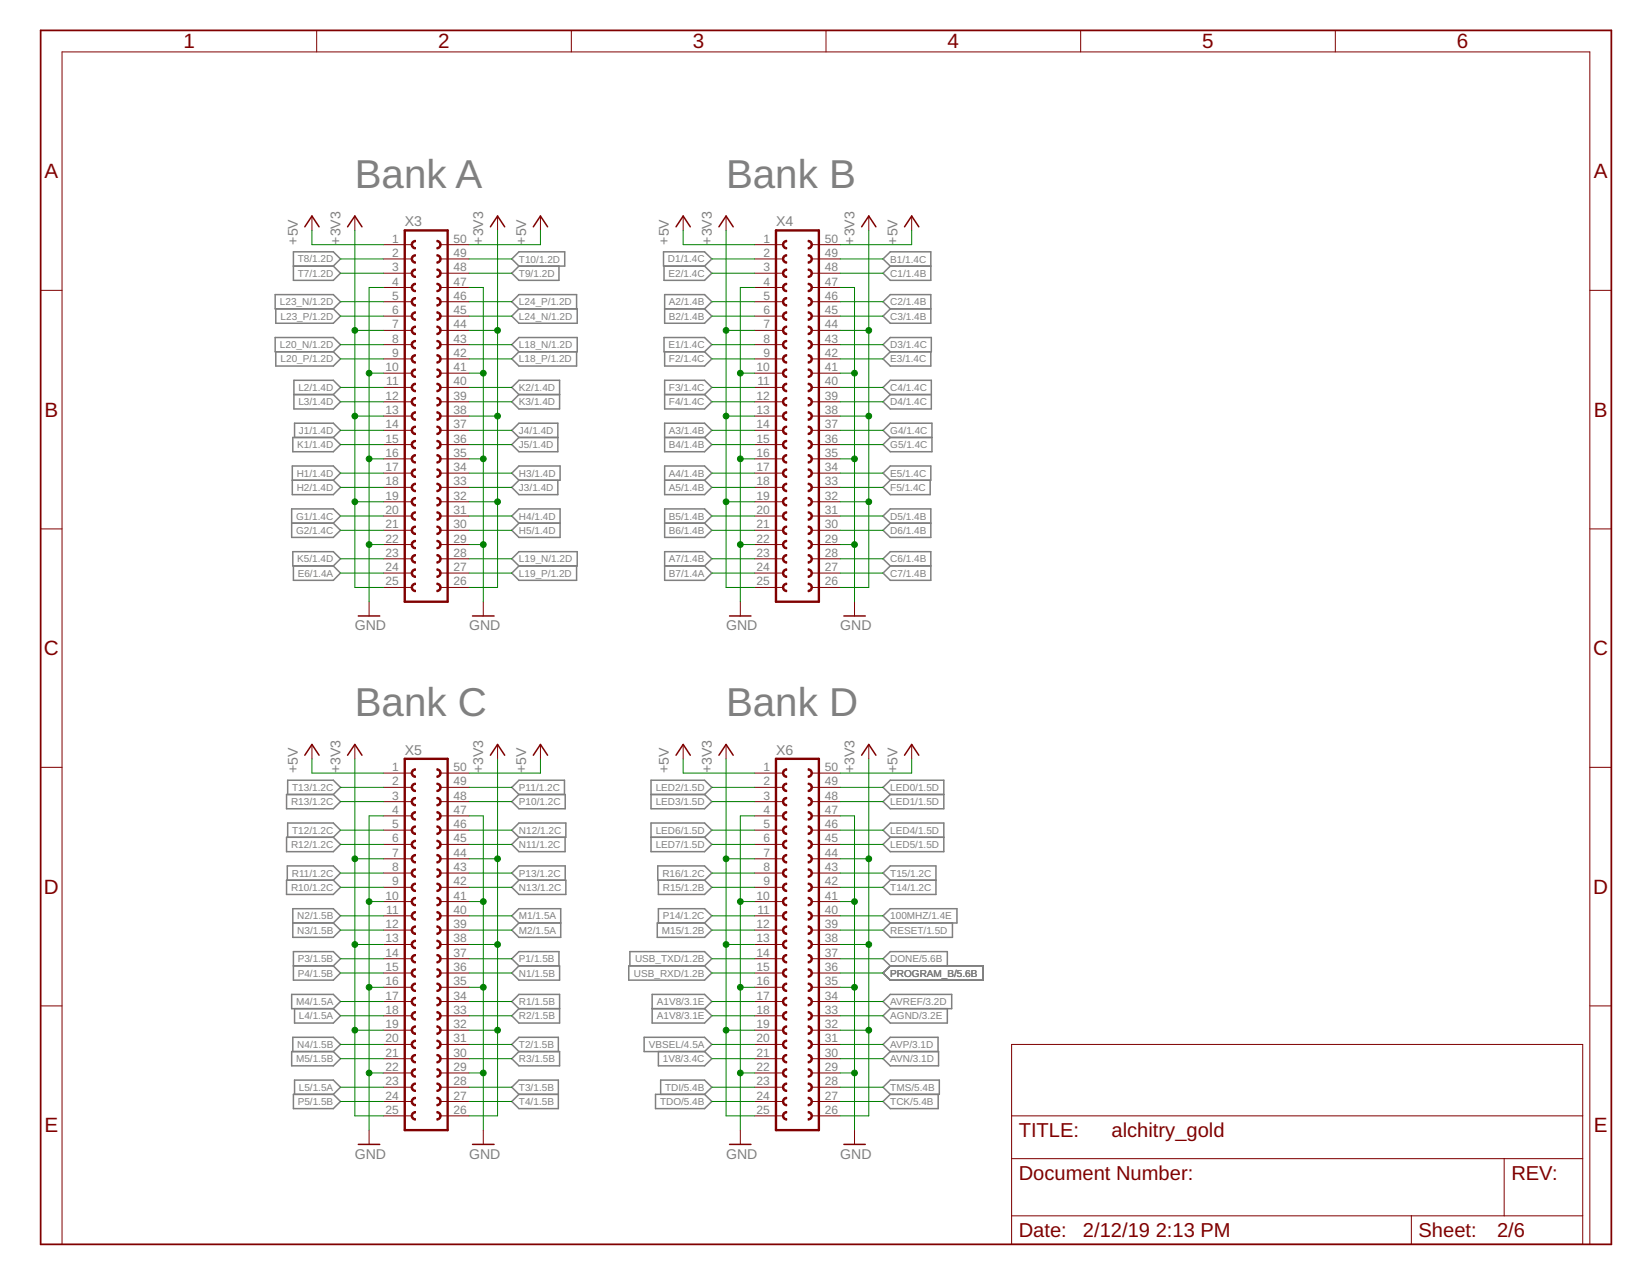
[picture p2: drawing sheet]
<svg xmlns="http://www.w3.org/2000/svg" width="279mm" height="216mm" viewBox="0 0 279 216" stroke-linecap="round" stroke-linejoin="round" font-family="sans-serif">
<defs><g id="words">
<g font-size="6.8" fill="#808080">
<text x="60" y="31.7">Bank A</text>
<text x="122.9" y="31.7">Bank B</text>
<text x="60" y="121.1">Bank C</text>
<text x="122.9" y="121.1">Bank D</text>
</g>
<g font-size="3.5" fill="#800000">
<text x="31.1" y="8.2">1</text>
<text x="74.2" y="8.2">2</text>
<text x="117.3" y="8.2">3</text>
<text x="160.4" y="8.2">4</text>
<text x="203.4" y="8.2">5</text>
<text x="246.5" y="8.2">6</text>
<text x="7.5" y="30.2">A</text>
<text x="269.7" y="30.2">A</text>
<text x="7.5" y="70.5">B</text>
<text x="269.7" y="70.5">B</text>
<text x="7.4" y="110.9">C</text>
<text x="269.6" y="110.9">C</text>
<text x="7.4" y="151.2">D</text>
<text x="269.6" y="151.2">D</text>
<text x="7.5" y="191.6">E</text>
<text x="269.7" y="191.6">E</text>
</g>
<g font-size="3.4" fill="#800000">
<text x="172.4" y="192.4">TITLE:</text>
<text x="188.1" y="192.4">alchitry_gold</text>
<text x="172.4" y="199.7">Document Number:</text>
<text x="255.8" y="199.7">REV:</text>
<text x="172.4" y="209.3">Date:</text>
<text x="183.3" y="209.3">2/12/19</text>
<text x="195.6" y="209.3">2:13 PM</text>
<text x="240.1" y="209.3">Sheet:</text>
<text x="253.4" y="209.3">2/6</text>
</g>
<g font-size="2.4" fill="#808080">
<text x="50.4" y="41.4" transform="rotate(-90 50.4 41.4)">+5V</text>
<text x="57.6" y="41.4" transform="rotate(-90 57.6 41.4)">+3V3</text>
<text x="68.5" y="38.3">X3</text>
<text x="81.8" y="41.4" transform="rotate(-90 81.8 41.4)">+3V3</text>
<text x="89" y="41.4" transform="rotate(-90 89 41.4)">+5V</text>
<text x="113.2" y="41.4" transform="rotate(-90 113.2 41.4)">+5V</text>
<text x="120.5" y="41.4" transform="rotate(-90 120.5 41.4)">+3V3</text>
<text x="131.3" y="38.3">X4</text>
<text x="144.6" y="41.4" transform="rotate(-90 144.6 41.4)">+3V3</text>
<text x="151.9" y="41.4" transform="rotate(-90 151.9 41.4)">+5V</text>
<text x="60" y="106.6">GND</text>
<text x="79.4" y="106.6">GND</text>
<text x="122.9" y="106.6">GND</text>
<text x="142.2" y="106.6">GND</text>
<text x="50.4" y="130.8" transform="rotate(-90 50.4 130.8)">+5V</text>
<text x="57.6" y="130.8" transform="rotate(-90 57.6 130.8)">+3V3</text>
<text x="68.5" y="127.7">X5</text>
<text x="81.8" y="130.8" transform="rotate(-90 81.8 130.8)">+3V3</text>
<text x="89" y="130.8" transform="rotate(-90 89 130.8)">+5V</text>
<text x="113.2" y="130.8" transform="rotate(-90 113.2 130.8)">+5V</text>
<text x="120.5" y="130.8" transform="rotate(-90 120.5 130.8)">+3V3</text>
<text x="131.3" y="127.7">X6</text>
<text x="144.6" y="130.8" transform="rotate(-90 144.6 130.8)">+3V3</text>
<text x="151.9" y="130.8" transform="rotate(-90 151.9 130.8)">+5V</text>
<text x="60" y="196">GND</text>
<text x="79.4" y="196">GND</text>
<text x="122.9" y="196">GND</text>
<text x="142.2" y="196">GND</text>
</g>
<g font-size="2" fill="#808080">
<text x="66.4" y="41.1">1</text>
<text x="76.8" y="41.1">50</text>
<text x="129.2" y="41.1">1</text>
<text x="139.6" y="41.1">50</text>
<text x="66.4" y="43.5">2</text>
<text x="66.4" y="45.9">3</text>
<text x="76.8" y="45.9">48</text>
<text x="76.8" y="43.5">49</text>
<text x="129.2" y="43.5">2</text>
<text x="129.2" y="45.9">3</text>
<text x="139.6" y="45.9">48</text>
<text x="139.6" y="43.5">49</text>
<text x="66.4" y="48.3">4</text>
<text x="66.4" y="50.7">5</text>
<text x="66.4" y="53.1">6</text>
<text x="76.8" y="53.1">45</text>
<text x="76.8" y="50.7">46</text>
<text x="76.8" y="48.3">47</text>
<text x="129.2" y="48.3">4</text>
<text x="129.2" y="50.7">5</text>
<text x="129.2" y="53.1">6</text>
<text x="139.6" y="53.1">45</text>
<text x="139.6" y="50.7">46</text>
<text x="139.6" y="48.3">47</text>
<text x="66.4" y="55.6">7</text>
<text x="66.4" y="58">8</text>
<text x="76.8" y="58">43</text>
<text x="76.8" y="55.6">44</text>
<text x="129.2" y="55.6">7</text>
<text x="129.2" y="58">8</text>
<text x="139.6" y="58">43</text>
<text x="139.6" y="55.6">44</text>
<text x="65.2" y="62.8">10</text>
<text x="65.4" y="65.2">11</text>
<text x="66.4" y="60.4">9</text>
<text x="76.8" y="65.2">40</text>
<text x="76.8" y="62.8">41</text>
<text x="76.8" y="60.4">42</text>
<text x="128" y="62.8">10</text>
<text x="128.2" y="65.2">11</text>
<text x="129.2" y="60.4">9</text>
<text x="139.6" y="65.2">40</text>
<text x="139.6" y="62.8">41</text>
<text x="139.6" y="60.4">42</text>
<text x="65.2" y="67.6">12</text>
<text x="65.2" y="70.1">13</text>
<text x="76.8" y="70.1">38</text>
<text x="76.8" y="67.6">39</text>
<text x="128" y="67.6">12</text>
<text x="128" y="70.1">13</text>
<text x="139.6" y="70.1">38</text>
<text x="139.6" y="67.6">39</text>
<text x="65.2" y="72.5">14</text>
<text x="65.2" y="74.9">15</text>
<text x="65.2" y="77.3">16</text>
<text x="76.8" y="77.3">35</text>
<text x="76.8" y="74.9">36</text>
<text x="76.8" y="72.5">37</text>
<text x="128" y="72.5">14</text>
<text x="128" y="74.9">15</text>
<text x="128" y="77.3">16</text>
<text x="139.6" y="77.3">35</text>
<text x="139.6" y="74.9">36</text>
<text x="139.6" y="72.5">37</text>
<text x="65.2" y="79.7">17</text>
<text x="65.2" y="82.1">18</text>
<text x="76.8" y="82.1">33</text>
<text x="76.8" y="79.7">34</text>
<text x="128" y="79.7">17</text>
<text x="128" y="82.1">18</text>
<text x="139.6" y="82.1">33</text>
<text x="139.6" y="79.7">34</text>
<text x="65.2" y="84.6">19</text>
<text x="65.2" y="87">20</text>
<text x="65.2" y="89.4">21</text>
<text x="76.8" y="89.4">30</text>
<text x="76.8" y="87">31</text>
<text x="76.8" y="84.6">32</text>
<text x="128" y="84.6">19</text>
<text x="128" y="87">20</text>
<text x="128" y="89.4">21</text>
<text x="139.6" y="89.4">30</text>
<text x="139.6" y="87">31</text>
<text x="139.6" y="84.6">32</text>
<text x="65.2" y="91.8">22</text>
<text x="65.2" y="94.2">23</text>
<text x="76.8" y="94.2">28</text>
<text x="76.8" y="91.8">29</text>
<text x="128" y="91.8">22</text>
<text x="128" y="94.2">23</text>
<text x="139.6" y="94.2">28</text>
<text x="139.6" y="91.8">29</text>
<text x="65.2" y="96.6">24</text>
<text x="65.2" y="99.1">25</text>
<text x="76.8" y="99.1">26</text>
<text x="76.8" y="96.6">27</text>
<text x="128" y="96.6">24</text>
<text x="128" y="99.1">25</text>
<text x="139.6" y="99.1">26</text>
<text x="139.6" y="96.6">27</text>
<text x="66.4" y="130.5">1</text>
<text x="76.8" y="130.5">50</text>
<text x="129.2" y="130.5">1</text>
<text x="139.6" y="130.5">50</text>
<text x="66.4" y="132.9">2</text>
<text x="66.4" y="135.3">3</text>
<text x="66.4" y="137.7">4</text>
<text x="76.8" y="137.7">47</text>
<text x="76.8" y="135.3">48</text>
<text x="76.8" y="132.9">49</text>
<text x="129.2" y="132.9">2</text>
<text x="129.2" y="135.3">3</text>
<text x="129.2" y="137.7">4</text>
<text x="139.6" y="137.7">47</text>
<text x="139.6" y="135.3">48</text>
<text x="139.6" y="132.9">49</text>
<text x="66.4" y="140.1">5</text>
<text x="66.4" y="142.5">6</text>
<text x="76.8" y="142.5">45</text>
<text x="76.8" y="140.1">46</text>
<text x="129.2" y="140.1">5</text>
<text x="129.2" y="142.5">6</text>
<text x="139.6" y="142.5">45</text>
<text x="139.6" y="140.1">46</text>
<text x="66.4" y="145">7</text>
<text x="66.4" y="147.4">8</text>
<text x="66.4" y="149.8">9</text>
<text x="76.8" y="149.8">42</text>
<text x="76.8" y="147.4">43</text>
<text x="76.8" y="145">44</text>
<text x="129.2" y="145">7</text>
<text x="129.2" y="147.4">8</text>
<text x="129.2" y="149.8">9</text>
<text x="139.6" y="149.8">42</text>
<text x="139.6" y="147.4">43</text>
<text x="139.6" y="145">44</text>
<text x="65.2" y="152.2">10</text>
<text x="65.4" y="154.6">11</text>
<text x="76.8" y="154.6">40</text>
<text x="76.8" y="152.2">41</text>
<text x="128" y="152.2">10</text>
<text x="128.2" y="154.6">11</text>
<text x="139.6" y="154.6">40</text>
<text x="139.6" y="152.2">41</text>
<text x="65.2" y="157">12</text>
<text x="65.2" y="159.5">13</text>
<text x="65.2" y="161.9">14</text>
<text x="76.8" y="161.9">37</text>
<text x="76.8" y="159.5">38</text>
<text x="76.8" y="157">39</text>
<text x="128" y="157">12</text>
<text x="128" y="159.5">13</text>
<text x="128" y="161.9">14</text>
<text x="139.6" y="161.9">37</text>
<text x="139.6" y="159.5">38</text>
<text x="139.6" y="157">39</text>
<text x="65.2" y="164.3">15</text>
<text x="65.2" y="166.7">16</text>
<text x="76.8" y="166.7">35</text>
<text x="76.8" y="164.3">36</text>
<text x="128" y="164.3">15</text>
<text x="128" y="166.7">16</text>
<text x="139.6" y="166.7">35</text>
<text x="139.6" y="164.3">36</text>
<text x="65.2" y="169.1">17</text>
<text x="65.2" y="171.5">18</text>
<text x="65.2" y="174">19</text>
<text x="76.8" y="174">32</text>
<text x="76.8" y="171.5">33</text>
<text x="76.8" y="169.1">34</text>
<text x="128" y="169.1">17</text>
<text x="128" y="171.5">18</text>
<text x="128" y="174">19</text>
<text x="139.6" y="174">32</text>
<text x="139.6" y="171.5">33</text>
<text x="139.6" y="169.1">34</text>
<text x="65.2" y="176.4">20</text>
<text x="65.2" y="178.8">21</text>
<text x="76.8" y="178.8">30</text>
<text x="76.8" y="176.4">31</text>
<text x="128" y="176.4">20</text>
<text x="128" y="178.8">21</text>
<text x="139.6" y="178.8">30</text>
<text x="139.6" y="176.4">31</text>
<text x="65.2" y="181.2">22</text>
<text x="65.2" y="183.6">23</text>
<text x="76.8" y="183.6">28</text>
<text x="76.8" y="181.2">29</text>
<text x="128" y="181.2">22</text>
<text x="128" y="183.6">23</text>
<text x="139.6" y="183.6">28</text>
<text x="139.6" y="181.2">29</text>
<text x="65.2" y="186">24</text>
<text x="65.2" y="188.5">25</text>
<text x="76.8" y="188.5">26</text>
<text x="76.8" y="186">27</text>
<text x="128" y="186">24</text>
<text x="128" y="188.5">25</text>
<text x="139.6" y="188.5">26</text>
<text x="139.6" y="186">27</text>
</g>
<g font-size="1.7" fill="#808080">
<text x="50.4" y="44.4">T8/1.2D</text>
<text x="50.4" y="46.8">T7/1.2D</text>
<text x="87.8" y="46.8">T9/1.2D</text>
<text x="87.8" y="44.4">T10/1.2D</text>
<text x="113" y="44.4">D1/1.4C</text>
<text x="113.1" y="46.8">E2/1.4C</text>
<text x="150.7" y="46.8">C1/1.4B</text>
<text x="150.7" y="44.4">B1/1.4C</text>
<text x="47.4" y="51.7">L23_N/1.2D</text>
<text x="87.8" y="51.7">L24_P/1.2D</text>
<text x="113.2" y="51.7">A2/1.4B</text>
<text x="150.7" y="51.7">C2/1.4B</text>
<text x="47.4" y="58.9">L20_N/1.2D</text>
<text x="47.5" y="54.1">L23_P/1.2D</text>
<text x="87.8" y="54.1">L24_N/1.2D</text>
<text x="87.8" y="58.9">L18_N/1.2D</text>
<text x="113.1" y="58.9">E1/1.4C</text>
<text x="113.2" y="54.1">B2/1.4B</text>
<text x="150.7" y="54.1">C3/1.4B</text>
<text x="150.7" y="58.9">D3/1.4C</text>
<text x="47.5" y="61.3">L20_P/1.2D</text>
<text x="87.8" y="61.3">L18_P/1.2D</text>
<text x="113.2" y="61.3">F2/1.4C</text>
<text x="150.7" y="61.3">E3/1.4C</text>
<text x="50.5" y="68.6">L3/1.4D</text>
<text x="50.5" y="66.2">L2/1.4D</text>
<text x="87.8" y="68.6">K3/1.4D</text>
<text x="87.8" y="66.2">K2/1.4D</text>
<text x="113.2" y="66.2">F3/1.4C</text>
<text x="113.2" y="68.6">F4/1.4C</text>
<text x="150.7" y="68.6">D4/1.4C</text>
<text x="150.7" y="66.2">C4/1.4C</text>
<text x="50.3" y="75.8">K1/1.4D</text>
<text x="50.6" y="73.4">J1/1.4D</text>
<text x="87.8" y="75.8">J5/1.4D</text>
<text x="87.8" y="73.4">J4/1.4D</text>
<text x="113.2" y="75.8">B4/1.4B</text>
<text x="113.2" y="73.4">A3/1.4B</text>
<text x="150.7" y="75.8">G5/1.4C</text>
<text x="150.7" y="73.4">G4/1.4C</text>
<text x="50.2" y="83.1">H2/1.4D</text>
<text x="50.2" y="80.7">H1/1.4D</text>
<text x="87.8" y="83.1">J3/1.4D</text>
<text x="87.8" y="80.7">H3/1.4D</text>
<text x="113.2" y="83.1">A5/1.4B</text>
<text x="113.2" y="80.7">A4/1.4B</text>
<text x="150.7" y="83.1">F5/1.4C</text>
<text x="150.7" y="80.7">E5/1.4C</text>
<text x="50.1" y="87.9">G1/1.4C</text>
<text x="87.8" y="87.9">H4/1.4D</text>
<text x="113.2" y="87.9">B5/1.4B</text>
<text x="150.7" y="87.9">D5/1.4B</text>
<text x="50.1" y="90.3">G2/1.4C</text>
<text x="50.3" y="95.2">K5/1.4D</text>
<text x="87.8" y="90.3">H5/1.4D</text>
<text x="87.8" y="95.2">L19_N/1.2D</text>
<text x="113.2" y="95.2">A7/1.4B</text>
<text x="113.2" y="90.3">B6/1.4B</text>
<text x="150.7" y="95.2">C6/1.4B</text>
<text x="150.7" y="90.3">D6/1.4B</text>
<text x="50.4" y="97.6">E6/1.4A</text>
<text x="87.8" y="97.6">L19_P/1.2D</text>
<text x="113.2" y="97.6">B7/1.4A</text>
<text x="150.7" y="97.6">C7/1.4B</text>
<text x="49.3" y="136.2">R13/1.2C</text>
<text x="49.5" y="133.8">T13/1.2C</text>
<text x="87.8" y="133.8">P11/1.2C</text>
<text x="87.8" y="136.2">P10/1.2C</text>
<text x="111" y="136.2">LED3/1.5D</text>
<text x="111" y="133.8">LED2/1.5D</text>
<text x="150.7" y="133.8">LED0/1.5D</text>
<text x="150.7" y="136.2">LED1/1.5D</text>
<text x="49.3" y="143.5">R12/1.2C</text>
<text x="49.5" y="141.1">T12/1.2C</text>
<text x="87.8" y="141.1">N12/1.2C</text>
<text x="87.8" y="143.5">N11/1.2C</text>
<text x="111" y="141.1">LED6/1.5D</text>
<text x="111" y="143.5">LED7/1.5D</text>
<text x="150.7" y="143.5">LED5/1.5D</text>
<text x="150.7" y="141.1">LED4/1.5D</text>
<text x="49.4" y="148.3">R11/1.2C</text>
<text x="87.8" y="148.3">P13/1.2C</text>
<text x="112.1" y="148.3">R16/1.2C</text>
<text x="150.7" y="148.3">T15/1.2C</text>
<text x="49.3" y="150.7">R10/1.2C</text>
<text x="50.3" y="155.6">N2/1.5B</text>
<text x="87.8" y="150.7">N13/1.2C</text>
<text x="87.8" y="155.6">M1/1.5A</text>
<text x="112.2" y="150.7">R15/1.2B</text>
<text x="112.2" y="155.6">P14/1.2C</text>
<text x="150.7" y="155.6">100MHZ/1.4E</text>
<text x="150.7" y="150.7">T14/1.2C</text>
<text x="50.3" y="158">N3/1.5B</text>
<text x="87.8" y="158">M2/1.5A</text>
<text x="112" y="158">M15/1.2B</text>
<text x="150.7" y="158">RESET/1.5D</text>
<text x="50.4" y="162.8">P3/1.5B</text>
<text x="50.4" y="165.2">P4/1.5B</text>
<text x="87.8" y="162.8">P1/1.5B</text>
<text x="87.8" y="165.2">N1/1.5B</text>
<text x="107.3" y="165.2">USB_RXD/1.2B</text>
<text x="107.5" y="162.8">USB_TXD/1.2B</text>
<text x="150.7" y="165.2">PROGRAM_B/5.6B</text>
<text x="150.7" y="162.8">DONE/5.6B</text>
<text x="50.1" y="170.1">M4/1.5A</text>
<text x="50.6" y="172.5">L4/1.5A</text>
<text x="87.8" y="170.1">R1/1.5B</text>
<text x="87.8" y="172.5">R2/1.5B</text>
<text x="111.2" y="170.1">A1V8/3.1E</text>
<text x="111.2" y="172.5">A1V8/3.1E</text>
<text x="150.7" y="170.1">AVREF/3.2D</text>
<text x="150.7" y="172.5">AGND/3.2E</text>
<text x="50.1" y="179.7">M5/1.5B</text>
<text x="50.3" y="177.3">N4/1.5B</text>
<text x="87.8" y="177.3">T2/1.5B</text>
<text x="87.8" y="179.7">R3/1.5B</text>
<text x="109.8" y="177.3">VBSEL/4.5A</text>
<text x="112.2" y="179.7">1V8/3.4C</text>
<text x="150.7" y="179.7">AVN/3.1D</text>
<text x="150.7" y="177.3">AVP/3.1D</text>
<text x="50.6" y="184.6">L5/1.5A</text>
<text x="87.8" y="184.6">T3/1.5B</text>
<text x="112.6" y="184.6">TDI/5.4B</text>
<text x="150.7" y="184.6">TMS/5.4B</text>
<text x="50.4" y="187">P5/1.5B</text>
<text x="87.8" y="187">T4/1.5B</text>
<text x="111.7" y="187">TDO/5.4B</text>
<text x="150.7" y="187">TCK/5.4B</text>
</g>
</g></defs>
<g fill="none" stroke="#808080" stroke-width=".25">
<path d="M46.6 49.8h9.8l1.2 1.3-1.2 1.2h-9.8zM46.6 57.1h9.8l1.2 1.2-1.2 1.2h-9.8zM46.7 52.3v2.4h9.7l1.2-1.2-1.2-1.2M46.7 59.5v2.4h9.7l1.2-1.2-1.2-1.2M49.7 42.6h6.7l1.2 1.2-1.2 1.2 1.2 1.2-1.2 1.2h-6.7zM49.7 45h6.7M86.6 58.3l1.2-1.2h9.9v2.4h-9.9zM87.8 52.3h9.9v2.4h-9.9l-1.2-1.2zM87.8 52.3l-1.2-1.2 1.2-1.3h9.8v2.5M87.8 42.6h7.8v2.4h-7.8l-1.2-1.2zM87.8 45l-1.2 1.2 1.2 1.2h6.8v-2.4M87.8 59.5l-1.2 1.2 1.2 1.2h9.8v-2.4"/>
<path d="M112.3 42.6h6.9l1.3 1.2-1.3 1.2h-6.9zM112.4 45v2.4h6.8l1.3-1.2-1.3-1.2M112.4 57.1h6.8l1.3 1.2-1.3 1.2h-6.8zM112.5 49.8h6.7l1.3 1.3-1.3 1.2 1.3 1.2-1.3 1.2h-6.7zM112.5 59.5v2.4h6.7l1.3-1.2-1.3-1.2M112.5 52.3h6.7M149.4 51.1l1.3-1.3h6.8v4.9h-6.8l-1.3-1.2 1.3-1.2zM149.4 43.8l1.3-1.2h6.8v4.8h-6.8l-1.3-1.2 1.3-1.2zM149.4 58.3l1.3-1.2h6.9v2.4h-6.9zM150.7 59.5l-1.3 1.2 1.3 1.2h6.8v-2.4M150.7 52.3h6.8M150.7 45h6.8"/>
<path d="M49.5 78.8h6.9l1.2 1.3-1.2 1.2 1.2 1.2-1.2 1.2h-6.9zM49.6 74h6.8l1.2 1.2-1.2 1.2h-6.8zM49.7 66.8h6.7M49.7 64.3h6.7l1.2 1.3-1.2 1.2 1.2 1.2-1.2 1.2h-6.7zM49.8 74v-2.4h6.6l1.2 1.2-1.2 1.2M86.6 72.8l1.2-1.2h6.6v4.8h-6.6l-1.2-1.2 1.2-1.2zM86.6 65.6l1.2-1.3h6.9v4.9h-6.9l-1.2-1.2 1.2-1.2zM87.8 74h6.6M87.8 66.8h6.9M112.5 64.3h6.7l1.3 1.3-1.3 1.2 1.3 1.2-1.3 1.2h-6.7zM112.5 71.6h6.7l1.3 1.2-1.3 1.2 1.3 1.2-1.3 1.2h-6.7zM112.5 78.8h6.7l1.3 1.3-1.3 1.2 1.3 1.2-1.3 1.2h-6.7z"/>
<path d="M112.5 74h6.7M112.5 66.8h6.7M149.4 65.6l1.3-1.3h6.9v4.9h-6.9l-1.3-1.2 1.3-1.2zM149.4 72.8l1.3-1.2h7v4.8h-7l-1.3-1.2 1.3-1.2zM150.7 74h7M150.7 66.8h6.9M49.4 86.1h7l1.2 1.2-1.2 1.2 1.2 1.2-1.2 1.2h-7zM49.4 88.5h7M49.5 81.3h6.9M49.6 93.3h6.8l1.2 1.3-1.2 1.2h-6.8zM49.7 95.8v2.4h6.7l1.2-1.2-1.2-1.2M86.6 94.6l1.2-1.3h9.9v2.5h-9.9z"/>
<path d="M86.6 87.3l1.2-1.2h7v4.8h-7l-1.2-1.2 1.2-1.2zM86.6 80.1l1.2-1.3h7v2.5h-7zM87.8 95.8l-1.2 1.2 1.2 1.2h9.8v-2.4M87.8 88.5h7M87.8 81.3l-1.2 1.2 1.2 1.2h6.6v-2.4M112.5 93.3h6.7l1.3 1.3-1.3 1.2 1.3 1.2-1.3 1.2h-6.7zM112.5 95.8h6.7M112.5 86.1h6.7l1.3 1.2-1.3 1.2 1.3 1.2-1.3 1.2h-6.7zM112.5 88.5h6.7M112.5 81.3h6.7M149.4 94.6l1.3-1.3h6.8v4.9h-6.8l-1.3-1.2 1.3-1.2zM149.4 87.3l1.3-1.2h6.8v4.8h-6.8l-1.3-1.2 1.3-1.2z"/>
<path d="M149.4 80.1l1.3-1.3h6.8v2.5h-6.8zM150.7 95.8h6.8M150.7 88.5h6.8M150.7 81.3l-1.3 1.2 1.3 1.2h6.7v-2.4M48.5 134.4h7.9l1.2 1.2-1.2 1.2h-7.9zM48.7 134.4v-2.4h7.7l1.2 1.2-1.2 1.2M87.8 134.4l-1.2-1.2 1.2-1.2h7.7v2.4M87.8 134.4h7.9v2.4h-7.9l-1.2-1.2zM110.2 132h9l1.3 1.2-1.3 1.2 1.3 1.2-1.3 1.2h-9zM110.2 134.4h9M110.2 139.3h9l1.3 1.2-1.3 1.2 1.3 1.2-1.3 1.2h-9zM149.4 133.2l1.3-1.2h9v4.8h-9l-1.3-1.2 1.3-1.2z"/>
<path d="M150.7 134.4h9M48.5 141.7h7.9l1.2 1.2-1.2 1.2h-7.9zM48.5 148.9h7.9l1.2 1.2-1.2 1.2h-7.9zM48.6 148.9v-2.4h7.8l1.2 1.2-1.2 1.2M48.7 141.7v-2.4h7.7l1.2 1.2-1.2 1.2M49.6 153.8h6.8l1.2 1.2-1.2 1.2 1.2 1.2-1.2 1.2h-6.8zM49.6 156.2h6.8M86.6 140.5l1.2-1.2h8v2.4h-8zM87.8 153.8h7.1v4.8h-7.1l-1.2-1.2 1.2-1.2-1.2-1.2zM87.8 156.2h7.1M87.8 141.7l-1.2 1.2 1.2 1.2h7.8v-2.4M87.8 148.9h8v2.4h-8l-1.2-1.2z"/>
<path d="M87.8 148.9l-1.2-1.2 1.2-1.2h7.9v2.4M110.2 141.7h9M111.2 156.2h8l1.3 1.2-1.3 1.2h-8zM111.3 146.5h7.9l1.3 1.2-1.3 1.2h-7.9zM111.4 156.2v-2.4h7.8l1.3 1.2-1.3 1.2M111.4 148.9v2.4h7.8l1.3-1.2-1.3-1.2M149.4 155l1.3-1.2h11.2v2.4h-11.2zM149.4 140.5l1.3-1.2h9v4.8h-9l-1.3-1.2 1.3-1.2zM149.4 147.7l1.3-1.2h7.7v4.8h-7.7l-1.3-1.2 1.3-1.2zM150.7 156.2l-1.3 1.2 1.3 1.2h10.5v-2.4M150.7 141.7h9M150.7 148.9h7.7"/>
<path d="M49.4 168.3h7l1.2 1.2-1.2 1.2h-7zM49.4 177.9h7l1.2 1.2-1.2 1.2h-7zM49.6 177.9v-2.4h6.8l1.2 1.2-1.2 1.2M49.7 163.4h6.7M49.7 161h6.7l1.2 1.2-1.2 1.2 1.2 1.2-1.2 1.2h-6.7zM49.8 170.7v2.4h6.6l1.2-1.2-1.2-1.2M86.6 169.5l1.2-1.2h6.9v4.8h-6.9l-1.2-1.2 1.2-1.2zM87.8 177.9l-1.2-1.2 1.2-1.2h6.7v2.4M87.8 163.4h6.9v2.4h-6.9l-1.2-1.2zM87.8 163.4l-1.2-1.2 1.2-1.2h6.8v2.4M87.8 177.9h6.9v2.4h-6.9l-1.2-1.2zM87.8 170.7h6.9"/>
<path d="M106.4 163.4h12.8l1.3 1.2-1.3 1.2h-12.8zM106.6 163.4v-2.4h12.6l1.3 1.2-1.3 1.2M109 175.5h10.2l1.3 1.2-1.3 1.2h-10.2zM110.4 168.3h8.8l1.3 1.2-1.3 1.2 1.3 1.2-1.3 1.2h-8.8zM110.4 170.7h8.8M111.4 177.9v2.4h7.8l1.3-1.2-1.3-1.2M149.4 164.6l1.3-1.2h15.7v2.4h-15.7zM149.4 169.5l1.3-1.2h10.4v2.4h-10.4zM149.4 179.1l1.3-1.2h8.1v2.4h-8.1zM150.7 163.4l-1.3-1.2 1.3-1.2h9.6v2.4M150.7 170.7l-1.3 1.2 1.3 1.2h9.6v-2.4M150.7 177.9l-1.3-1.2 1.3-1.2h8v2.4"/>
<path d="M49.7 185.2h6.7l1.2 1.2-1.2 1.2h-6.7zM49.8 185.2v-2.4h6.6l1.2 1.2-1.2 1.2M86.6 184l1.2-1.2h6.7v4.8h-6.7l-1.2-1.2 1.2-1.2zM87.8 185.2h6.7M110.9 185.2h8.3l1.3 1.2-1.3 1.2h-8.3zM111.8 185.2v-2.4h7.4l1.3 1.2-1.3 1.2M149.4 184l1.3-1.2h8.3v2.4h-8.3zM150.7 185.2l-1.3 1.2 1.3 1.2h8.1v-2.4"/>
</g>
<path d="M6.9 5.1h265.8v205.4h-265.8z" fill="none" stroke="#800000" stroke-width=".3"/>
<g fill="none" stroke="#800000" stroke-width=".17">
<path d="M53.6 5.1v3.7M96.7 5.1v3.7M139.8 5.1v3.7M182.9 5.1v3.7M226 5.1v3.7M52.8 36.6v2.4M60 36.6v2.4M84.2 36.6v2.4M91.5 36.6v2.4M115.6 36.6v2.4M122.9 36.6v2.4M147 36.6v2.4"/>
<path d="M154.3 36.6v2.4M6.9 49.1h3.6M64.9 41.4h4.8M64.9 43.8h4.8M64.9 46.2h4.8M64.9 48.6h4.8M64.9 51.1h4.8M64.9 53.5h4.8M64.9 55.9h4.8M64.9 58.3h4.8M74.5 41.4h4.9M74.5 43.8h4.9"/>
<path d="M74.5 46.2h4.9M74.5 48.6h4.9M74.5 51.1h4.9M74.5 53.5h4.9M74.5 55.9h4.9M74.5 58.3h4.9M127.7 41.4h4.8M127.7 43.8h4.8M127.7 46.2h4.8M127.7 48.6h4.8M127.7 51.1h4.8M127.7 53.5h4.8"/>
<path d="M127.7 55.9h4.8M127.7 58.3h4.8M137.4 41.4h4.8M137.4 43.8h4.8M137.4 46.2h4.8M137.4 48.6h4.8M137.4 51.1h4.8M137.4 53.5h4.8M137.4 55.9h4.8M137.4 58.3h4.8M269 49.1h3.7M64.9 60.7h4.8"/>
<path d="M64.9 63.1h4.8M64.9 65.6h4.8M64.9 68h4.8M64.9 70.4h4.8M64.9 72.8h4.8M64.9 75.2h4.8M64.9 77.6h4.8M74.5 60.7h4.9M74.5 63.1h4.9M74.5 65.6h4.9M74.5 68h4.9M74.5 70.4h4.9"/>
<path d="M74.5 72.8h4.9M74.5 75.2h4.9M74.5 77.6h4.9M127.7 60.7h4.8M127.7 63.1h4.8M127.7 65.6h4.8M127.7 68h4.8M127.7 70.4h4.8M127.7 72.8h4.8M127.7 75.2h4.8M127.7 77.6h4.8M137.4 60.7h4.8"/>
<path d="M137.4 63.1h4.8M137.4 65.6h4.8M137.4 68h4.8M137.4 70.4h4.8M137.4 72.8h4.8M137.4 75.2h4.8M137.4 77.6h4.8M6.9 89.5h3.6M64.9 80.1h4.8M64.9 82.5h4.8M64.9 84.9h4.8M64.9 87.3h4.8"/>
<path d="M64.9 89.7h4.8M64.9 92.1h4.8M64.9 94.6h4.8M64.9 97h4.8M64.9 99.4h4.8M74.5 80.1h4.9M74.5 82.5h4.9M74.5 84.9h4.9M74.5 87.3h4.9M74.5 89.7h4.9M74.5 92.1h4.9M74.5 94.6h4.9"/>
<path d="M74.5 97h4.9M74.5 99.4h4.9M127.7 80.1h4.8M127.7 82.5h4.8M127.7 84.9h4.8M127.7 87.3h4.8M127.7 89.7h4.8M127.7 92.1h4.8M127.7 94.6h4.8M127.7 97h4.8M127.7 99.4h4.8M137.4 80.1h4.8"/>
<path d="M137.4 82.5h4.8M137.4 84.9h4.8M137.4 87.3h4.8M137.4 89.7h4.8M137.4 92.1h4.8M137.4 94.6h4.8M137.4 97h4.8M137.4 99.4h4.8M269 89.5h3.7M62.5 101.8v2.4M81.8 101.8v2.4M125.3 101.8v2.4"/>
<path d="M144.6 101.8v2.4M6.9 129.8h3.6M52.8 126v2.4M60 126v2.4M64.9 130.8h4.8M64.9 133.2h4.8M64.9 135.6h4.8M64.9 138h4.8M74.5 130.8h4.9M74.5 133.2h4.9M74.5 135.6h4.9M74.5 138h4.9"/>
<path d="M84.2 126v2.4M91.5 126v2.4M115.6 126v2.4M122.9 126v2.4M127.7 130.8h4.8M127.7 133.2h4.8M127.7 135.6h4.8M127.7 138h4.8M137.4 130.8h4.8M137.4 133.2h4.8M137.4 135.6h4.8M137.4 138h4.8"/>
<path d="M147 126v2.4M154.3 126v2.4M269 129.8h3.7M64.9 140.5h4.8M64.9 142.9h4.8M64.9 145.3h4.8M64.9 147.7h4.8M64.9 150.1h4.8M64.9 152.5h4.8M64.9 155h4.8M64.9 157.4h4.8M64.9 159.8h4.8"/>
<path d="M74.5 140.5h4.9M74.5 142.9h4.9M74.5 145.3h4.9M74.5 147.7h4.9M74.5 150.1h4.9M74.5 152.5h4.9M74.5 155h4.9M74.5 157.4h4.9M74.5 159.8h4.9M127.7 140.5h4.8M127.7 142.9h4.8M127.7 145.3h4.8"/>
<path d="M127.7 147.7h4.8M127.7 150.1h4.8M127.7 152.5h4.8M127.7 155h4.8M127.7 157.4h4.8M127.7 159.8h4.8M137.4 140.5h4.8M137.4 142.9h4.8M137.4 145.3h4.8M137.4 147.7h4.8M137.4 150.1h4.8M137.4 152.5h4.8"/>
<path d="M137.4 155h4.8M137.4 157.4h4.8M137.4 159.8h4.8M6.9 170.2h3.6M64.9 176.7h4.8M64.9 162.2h4.8M64.9 164.6h4.8M64.9 167h4.8M64.9 169.5h4.8M64.9 171.9h4.8M64.9 174.3h4.8M64.9 179.1h4.8"/>
<path d="M74.5 176.7h4.9M74.5 162.2h4.9M74.5 164.6h4.9M74.5 167h4.9M74.5 169.5h4.9M74.5 171.9h4.9M74.5 174.3h4.9M74.5 179.1h4.9M127.7 176.7h4.8M127.7 162.2h4.8M127.7 164.6h4.8M127.7 167h4.8"/>
<path d="M127.7 169.5h4.8M127.7 171.9h4.8M127.7 174.3h4.8M127.7 179.1h4.8M137.4 176.7h4.8M137.4 162.2h4.8M137.4 164.6h4.8M137.4 167h4.8M137.4 169.5h4.8M137.4 171.9h4.8M137.4 174.3h4.8M137.4 179.1h4.8"/>
<path d="M171.2 176.7h96.6v33.8h-96.6zM269 170.2h3.7M62.5 191.2v2.4M64.9 188.8h4.8M64.9 181.5h4.8M64.9 184h4.8M64.9 186.4h4.8M74.5 188.8h4.9M74.5 181.5h4.9M74.5 184h4.9M74.5 186.4h4.9M81.8 191.2v2.4"/>
<path d="M125.3 191.2v2.4M127.7 188.8h4.8M127.7 181.5h4.8M127.7 184h4.8M127.7 186.4h4.8M137.4 188.8h4.8M137.4 181.5h4.8M137.4 184h4.8M137.4 186.4h4.8M144.6 191.2v2.4M171.2 196h96.6M171.2 188.8h96.6"/>
<path d="M254.6 196v9.7M10.5 210.5v-201.7h258.5v201.7M171.2 205.7h96.6M238.8 205.7v4.8"/>
</g>
<path d="M68.5 39h7.3v62.8h-7.3zM131.3 39h7.3v62.8h-7.3zM68.5 128.4h7.3v62.8h-7.3zM131.3 128.4h7.3v62.8h-7.3z" fill="none" stroke="#800000" stroke-width=".4"/>
<g fill="#800000" stroke="#800000" stroke-width=".17">
<path d="M69.8 94l.5-.2v.3a.49 .49 0 0 0-.5 .5 .49 .49 0 0 0 .5 .4v.3a.74 .74 0 0 1-.7-.5 .74 .74 0 0 1 .2-.8z" fill-rule="evenodd"/>
<path d="M69.8 96.5l.5-.3v.3a.48 .48 0 0 0-.5 .5 .48 .48 0 0 0 .5 .5v.2a.74 .74 0 0 1-.7-.4 .74 .74 0 0 1 .2-.8z" fill-rule="evenodd"/>
<path d="M69.8 98.9l.5-.2v.2a.48 .48 0 0 0-.5 .5 .48 .48 0 0 0 .5 .5v.2a.74 .74 0 0 1-.7-.4 .74 .74 0 0 1 .2-.8z" fill-rule="evenodd"/>
<path d="M73.9 93.8a.73 .73 0 0 1 .8 .8 .73 .73 0 0 1-.8 .7v-.3a.49 .49 0 0 0 .5-.4 .49 .49 0 0 0-.5-.5z" fill-rule="evenodd"/>
<path d="M73.9 96.2a.73 .73 0 0 1 .8 .8 .73 .73 0 0 1-.8 .7v-.2a.48 .48 0 0 0 .5-.5 .48 .48 0 0 0-.5-.5z" fill-rule="evenodd"/>
<path d="M73.9 98.7a.73 .73 0 0 1 .8 .7 .73 .73 0 0 1-.8 .7v-.2a.48 .48 0 0 0 .5-.5 .48 .48 0 0 0-.5-.5z" fill-rule="evenodd"/>
<path d="M69.8 89.2l.5-.2v.2a.49 .49 0 0 0-.5 .5 .49 .49 0 0 0 .5 .5v.2a.73 .73 0 0 1-.7-.4 .73 .73 0 0 1 .2-.8z" fill-rule="evenodd"/>
<path d="M69.8 91.6l.5-.2v.3a.49 .49 0 0 0-.5 .4 .49 .49 0 0 0 .5 .5v.3a.72 .72 0 0 1-.7-.5 .72 .72 0 0 1 .2-.8z" fill-rule="evenodd"/>
<path d="M73.9 89a.72 .72 0 0 1 .8 .7 .72 .72 0 0 1-.8 .7v-.2a.49 .49 0 0 0 .5-.5 .49 .49 0 0 0-.5-.5z" fill-rule="evenodd"/>
<path d="M73.9 91.4a.72 .72 0 0 1 .8 .7 .72 .72 0 0 1-.8 .8v-.3a.49 .49 0 0 0 .5-.5 .49 .49 0 0 0-.5-.4z" fill-rule="evenodd"/>
<path d="M69.8 82l.5-.3v.3a.48 .48 0 0 0-.5 .5 .48 .48 0 0 0 .5 .5v.2a.74 .74 0 0 1-.7-.4 .74 .74 0 0 1 .2-.8z" fill-rule="evenodd"/>
<path d="M69.8 84.4l.5-.2v.2a.48 .48 0 0 0-.5 .5 .48 .48 0 0 0 .5 .5v.2a.74 .74 0 0 1-.7-.4 .74 .74 0 0 1 .2-.8z" fill-rule="evenodd"/>
<path d="M69.8 86.8l.5-.2v.2a.49 .49 0 0 0-.5 .5 .49 .49 0 0 0 .5 .5v.2a.73 .73 0 0 1-.7-.4 .73 .73 0 0 1 .2-.8z" fill-rule="evenodd"/>
<path d="M73.9 81.7a.73 .73 0 0 1 .8 .8 .73 .73 0 0 1-.8 .7v-.2a.48 .48 0 0 0 .5-.5 .48 .48 0 0 0-.5-.5z" fill-rule="evenodd"/>
<path d="M73.9 84.2a.73 .73 0 0 1 .8 .7 .73 .73 0 0 1-.8 .7v-.2a.48 .48 0 0 0 .5-.5 .48 .48 0 0 0-.5-.5z" fill-rule="evenodd"/>
<path d="M73.9 86.6a.72 .72 0 0 1 .8 .7 .72 .72 0 0 1-.8 .7v-.2a.49 .49 0 0 0 .5-.5 .49 .49 0 0 0-.5-.5z" fill-rule="evenodd"/>
<path d="M69.8 77.1l.5-.2v.3a.49 .49 0 0 0-.5 .4 .49 .49 0 0 0 .5 .5v.3a.72 .72 0 0 1-.7-.5 .72 .72 0 0 1 .2-.8z" fill-rule="evenodd"/>
<path d="M69.8 79.5l.5-.2v.3a.49 .49 0 0 0-.5 .5 .49 .49 0 0 0 .5 .4v.3a.74 .74 0 0 1-.7-.5 .74 .74 0 0 1 .2-.8z" fill-rule="evenodd"/>
<path d="M73.9 76.9a.72 .72 0 0 1 .8 .7 .72 .72 0 0 1-.8 .8v-.3a.49 .49 0 0 0 .5-.5 .49 .49 0 0 0-.5-.4z" fill-rule="evenodd"/>
<path d="M73.9 79.3a.73 .73 0 0 1 .8 .8 .73 .73 0 0 1-.8 .7v-.3a.49 .49 0 0 0 .5-.4 .49 .49 0 0 0-.5-.5z" fill-rule="evenodd"/>
<path d="M69.8 69.9l.5-.2v.2a.48 .48 0 0 0-.5 .5 .48 .48 0 0 0 .5 .5v.2a.74 .74 0 0 1-.7-.4 .74 .74 0 0 1 .2-.8z" fill-rule="evenodd"/>
<path d="M69.8 72.3l.5-.2v.2a.49 .49 0 0 0-.5 .5 .49 .49 0 0 0 .5 .5v.2a.73 .73 0 0 1-.7-.4 .73 .73 0 0 1 .2-.8z" fill-rule="evenodd"/>
<path d="M69.8 74.7l.5-.2v.2a.49 .49 0 0 0-.5 .5 .49 .49 0 0 0 .5 .5v.2a.73 .73 0 0 1-.7-.4 .73 .73 0 0 1 .2-.8z" fill-rule="evenodd"/>
<path d="M73.9 69.7a.73 .73 0 0 1 .8 .7 .73 .73 0 0 1-.8 .7v-.2a.48 .48 0 0 0 .5-.5 .48 .48 0 0 0-.5-.5z" fill-rule="evenodd"/>
<path d="M73.9 72.1a.72 .72 0 0 1 .8 .7 .72 .72 0 0 1-.8 .7v-.2a.49 .49 0 0 0 .5-.5 .49 .49 0 0 0-.5-.5z" fill-rule="evenodd"/>
<path d="M73.9 74.5a.72 .72 0 0 1 .8 .7 .72 .72 0 0 1-.8 .7v-.2a.49 .49 0 0 0 .5-.5 .49 .49 0 0 0-.5-.5z" fill-rule="evenodd"/>
<path d="M69.8 65l.5-.2v.3a.48 .48 0 0 0-.5 .5 .48 .48 0 0 0 .5 .4v.3a.74 .74 0 0 1-.7-.5 .74 .74 0 0 1 .2-.8z" fill-rule="evenodd"/>
<path d="M69.8 67.5l.5-.3v.3a.48 .48 0 0 0-.5 .5 .48 .48 0 0 0 .5 .5v.2a.74 .74 0 0 1-.7-.4 .74 .74 0 0 1 .2-.8z" fill-rule="evenodd"/>
<path d="M73.9 64.8a.73 .73 0 0 1 .8 .8 .73 .73 0 0 1-.8 .7v-.3a.48 .48 0 0 0 .5-.4 .48 .48 0 0 0-.5-.5z" fill-rule="evenodd"/>
<path d="M73.9 67.2a.73 .73 0 0 1 .8 .8 .73 .73 0 0 1-.8 .7v-.2a.48 .48 0 0 0 .5-.5 .48 .48 0 0 0-.5-.5z" fill-rule="evenodd"/>
<path d="M69.8 60.2l.5-.2v.2a.49 .49 0 0 0-.5 .5 .49 .49 0 0 0 .5 .5v.2a.73 .73 0 0 1-.7-.4 .73 .73 0 0 1 .2-.8z" fill-rule="evenodd"/>
<path d="M69.8 62.6l.5-.2v.3a.49 .49 0 0 0-.5 .4 .49 .49 0 0 0 .5 .5v.3a.72 .72 0 0 1-.7-.5 .72 .72 0 0 1 .2-.8z" fill-rule="evenodd"/>
<path d="M73.9 60a.72 .72 0 0 1 .8 .7 .72 .72 0 0 1-.8 .7v-.2a.49 .49 0 0 0 .5-.5 .49 .49 0 0 0-.5-.5z" fill-rule="evenodd"/>
<path d="M73.9 62.4a.72 .72 0 0 1 .8 .7 .72 .72 0 0 1-.8 .8v-.3a.49 .49 0 0 0 .5-.5 .49 .49 0 0 0-.5-.4z" fill-rule="evenodd"/>
<path d="M69.8 53l.5-.3v.3a.48 .48 0 0 0-.5 .5 .48 .48 0 0 0 .5 .5v.2a.74 .74 0 0 1-.7-.4 .74 .74 0 0 1 .2-.8z" fill-rule="evenodd"/>
<path d="M69.8 55.4l.5-.2v.2a.49 .49 0 0 0-.5 .5 .49 .49 0 0 0 .5 .5v.2a.74 .74 0 0 1-.7-.4 .74 .74 0 0 1 .2-.8z" fill-rule="evenodd"/>
<path d="M69.8 57.8l.5-.2v.2a.49 .49 0 0 0-.5 .5 .49 .49 0 0 0 .5 .5v.2a.73 .73 0 0 1-.7-.4 .73 .73 0 0 1 .2-.8z" fill-rule="evenodd"/>
<path d="M73.9 52.7a.73 .73 0 0 1 .8 .8 .73 .73 0 0 1-.8 .7v-.2a.48 .48 0 0 0 .5-.5 .48 .48 0 0 0-.5-.5z" fill-rule="evenodd"/>
<path d="M73.9 55.2a.73 .73 0 0 1 .8 .7 .73 .73 0 0 1-.8 .7v-.2a.49 .49 0 0 0 .5-.5 .49 .49 0 0 0-.5-.5z" fill-rule="evenodd"/>
<path d="M73.9 57.6a.72 .72 0 0 1 .8 .7 .72 .72 0 0 1-.8 .7v-.2a.49 .49 0 0 0 .5-.5 .49 .49 0 0 0-.5-.5z" fill-rule="evenodd"/>
<path d="M73.9 50.3a.73 .73 0 0 1 .8 .8 .73 .73 0 0 1-.8 .7v-.3a.48 .48 0 0 0 .5-.4 .48 .48 0 0 0-.5-.5z" fill-rule="evenodd"/>
<path d="M73.9 47.9a.72 .72 0 0 1 .8 .7 .72 .72 0 0 1-.8 .8v-.3a.49 .49 0 0 0 .5-.5 .49 .49 0 0 0-.5-.4z" fill-rule="evenodd"/>
<path d="M73.9 45.5a.72 .72 0 0 1 .8 .7 .72 .72 0 0 1-.8 .7v-.2a.49 .49 0 0 0 .5-.5 .49 .49 0 0 0-.5-.5z" fill-rule="evenodd"/>
<path d="M69.8 50.5l.5-.2v.3a.48 .48 0 0 0-.5 .5 .48 .48 0 0 0 .5 .4v.3a.74 .74 0 0 1-.7-.5 .74 .74 0 0 1 .2-.8z" fill-rule="evenodd"/>
<path d="M69.8 48.1l.5-.2v.3a.49 .49 0 0 0-.5 .4 .49 .49 0 0 0 .5 .5v.3a.72 .72 0 0 1-.7-.5 .72 .72 0 0 1 .2-.8z" fill-rule="evenodd"/>
<path d="M69.8 45.7l.5-.2v.2a.49 .49 0 0 0-.5 .5 .49 .49 0 0 0 .5 .5v.2a.72 .72 0 0 1-.7-.4 .72 .72 0 0 1 .2-.8z" fill-rule="evenodd"/>
<path d="M73.9 43.1a.72 .72 0 0 1 .8 .7 .72 .72 0 0 1-.8 .7v-.2a.49 .49 0 0 0 .5-.5 .49 .49 0 0 0-.5-.5z" fill-rule="evenodd"/>
<path d="M73.9 40.7a.73 .73 0 0 1 .8 .7 .73 .73 0 0 1-.8 .7v-.2a.49 .49 0 0 0 .5-.5 .49 .49 0 0 0-.5-.5z" fill-rule="evenodd"/>
<path d="M69.8 43.3l.5-.2v.2a.49 .49 0 0 0-.5 .5 .49 .49 0 0 0 .5 .5v.2a.73 .73 0 0 1-.7-.4 .73 .73 0 0 1 .2-.8z" fill-rule="evenodd"/>
<path d="M69.8 40.9l.5-.2v.2a.49 .49 0 0 0-.5 .5 .49 .49 0 0 0 .5 .5v.2a.74 .74 0 0 1-.7-.4 .74 .74 0 0 1 .2-.8z" fill-rule="evenodd"/>
<path d="M132.6 94l.5-.2v.3a.49 .49 0 0 0-.5 .5 .49 .49 0 0 0 .5 .4v.3a.74 .74 0 0 1-.6-.5 .74 .74 0 0 1 .1-.8z" fill-rule="evenodd"/>
<path d="M132.6 96.5l.5-.3v.3a.48 .48 0 0 0-.5 .5 .48 .48 0 0 0 .5 .5v.2a.74 .74 0 0 1-.6-.4 .74 .74 0 0 1 .1-.8z" fill-rule="evenodd"/>
<path d="M132.6 98.9l.5-.2v.2a.48 .48 0 0 0-.5 .5 .48 .48 0 0 0 .5 .5v.2a.74 .74 0 0 1-.6-.4 .74 .74 0 0 1 .1-.8z" fill-rule="evenodd"/>
<path d="M136.8 93.8a.73 .73 0 0 1 .7 .8 .73 .73 0 0 1-.7 .7v-.3a.49 .49 0 0 0 .5-.4 .49 .49 0 0 0-.5-.5z" fill-rule="evenodd"/>
<path d="M136.8 96.2a.73 .73 0 0 1 .7 .8 .73 .73 0 0 1-.7 .7v-.2a.48 .48 0 0 0 .5-.5 .48 .48 0 0 0-.5-.5z" fill-rule="evenodd"/>
<path d="M136.8 98.7a.73 .73 0 0 1 .7 .7 .73 .73 0 0 1-.7 .7v-.2a.48 .48 0 0 0 .5-.5 .48 .48 0 0 0-.5-.5z" fill-rule="evenodd"/>
<path d="M132.6 89.2l.5-.2v.2a.49 .49 0 0 0-.5 .5 .49 .49 0 0 0 .5 .5v.2a.73 .73 0 0 1-.6-.4 .73 .73 0 0 1 .1-.8z" fill-rule="evenodd"/>
<path d="M132.6 91.6l.5-.2v.3a.49 .49 0 0 0-.5 .4 .49 .49 0 0 0 .5 .5v.3a.72 .72 0 0 1-.6-.5 .72 .72 0 0 1 .1-.8z" fill-rule="evenodd"/>
<path d="M136.8 89a.72 .72 0 0 1 .7 .7 .72 .72 0 0 1-.7 .7v-.2a.49 .49 0 0 0 .5-.5 .49 .49 0 0 0-.5-.5z" fill-rule="evenodd"/>
<path d="M136.8 91.4a.72 .72 0 0 1 .7 .7 .72 .72 0 0 1-.7 .8v-.3a.49 .49 0 0 0 .5-.5 .49 .49 0 0 0-.5-.4z" fill-rule="evenodd"/>
<path d="M132.6 82l.5-.3v.3a.48 .48 0 0 0-.5 .5 .48 .48 0 0 0 .5 .5v.2a.74 .74 0 0 1-.6-.4 .74 .74 0 0 1 .1-.8z" fill-rule="evenodd"/>
<path d="M132.6 84.4l.5-.2v.2a.48 .48 0 0 0-.5 .5 .48 .48 0 0 0 .5 .5v.2a.74 .74 0 0 1-.6-.4 .74 .74 0 0 1 .1-.8z" fill-rule="evenodd"/>
<path d="M132.6 86.8l.5-.2v.2a.49 .49 0 0 0-.5 .5 .49 .49 0 0 0 .5 .5v.2a.73 .73 0 0 1-.6-.4 .73 .73 0 0 1 .1-.8z" fill-rule="evenodd"/>
<path d="M136.8 81.7a.73 .73 0 0 1 .7 .8 .73 .73 0 0 1-.7 .7v-.2a.48 .48 0 0 0 .5-.5 .48 .48 0 0 0-.5-.5z" fill-rule="evenodd"/>
<path d="M136.8 84.2a.73 .73 0 0 1 .7 .7 .73 .73 0 0 1-.7 .7v-.2a.48 .48 0 0 0 .5-.5 .48 .48 0 0 0-.5-.5z" fill-rule="evenodd"/>
<path d="M136.8 86.6a.72 .72 0 0 1 .7 .7 .72 .72 0 0 1-.7 .7v-.2a.49 .49 0 0 0 .5-.5 .49 .49 0 0 0-.5-.5z" fill-rule="evenodd"/>
<path d="M132.6 77.1l.5-.2v.3a.49 .49 0 0 0-.5 .4 .49 .49 0 0 0 .5 .5v.3a.72 .72 0 0 1-.6-.5 .72 .72 0 0 1 .1-.8z" fill-rule="evenodd"/>
<path d="M132.6 79.5l.5-.2v.3a.49 .49 0 0 0-.5 .5 .49 .49 0 0 0 .5 .4v.3a.74 .74 0 0 1-.6-.5 .74 .74 0 0 1 .1-.8z" fill-rule="evenodd"/>
<path d="M136.8 76.9a.72 .72 0 0 1 .7 .7 .72 .72 0 0 1-.7 .8v-.3a.49 .49 0 0 0 .5-.5 .49 .49 0 0 0-.5-.4z" fill-rule="evenodd"/>
<path d="M136.8 79.3a.73 .73 0 0 1 .7 .8 .73 .73 0 0 1-.7 .7v-.3a.49 .49 0 0 0 .5-.4 .49 .49 0 0 0-.5-.5z" fill-rule="evenodd"/>
<path d="M132.6 69.9l.5-.2v.2a.48 .48 0 0 0-.5 .5 .48 .48 0 0 0 .5 .5v.2a.74 .74 0 0 1-.6-.4 .74 .74 0 0 1 .1-.8z" fill-rule="evenodd"/>
<path d="M132.6 72.3l.5-.2v.2a.49 .49 0 0 0-.5 .5 .49 .49 0 0 0 .5 .5v.2a.73 .73 0 0 1-.6-.4 .73 .73 0 0 1 .1-.8z" fill-rule="evenodd"/>
<path d="M132.6 74.7l.5-.2v.2a.49 .49 0 0 0-.5 .5 .49 .49 0 0 0 .5 .5v.2a.73 .73 0 0 1-.6-.4 .73 .73 0 0 1 .1-.8z" fill-rule="evenodd"/>
<path d="M136.8 69.7a.73 .73 0 0 1 .7 .7 .73 .73 0 0 1-.7 .7v-.2a.48 .48 0 0 0 .5-.5 .48 .48 0 0 0-.5-.5z" fill-rule="evenodd"/>
<path d="M136.8 72.1a.72 .72 0 0 1 .7 .7 .72 .72 0 0 1-.7 .7v-.2a.49 .49 0 0 0 .5-.5 .49 .49 0 0 0-.5-.5z" fill-rule="evenodd"/>
<path d="M136.8 74.5a.72 .72 0 0 1 .7 .7 .72 .72 0 0 1-.7 .7v-.2a.49 .49 0 0 0 .5-.5 .49 .49 0 0 0-.5-.5z" fill-rule="evenodd"/>
<path d="M132.6 65l.5-.2v.3a.48 .48 0 0 0-.5 .5 .48 .48 0 0 0 .5 .4v.3a.74 .74 0 0 1-.6-.5 .74 .74 0 0 1 .1-.8z" fill-rule="evenodd"/>
<path d="M132.6 67.5l.5-.3v.3a.48 .48 0 0 0-.5 .5 .48 .48 0 0 0 .5 .5v.2a.74 .74 0 0 1-.6-.4 .74 .74 0 0 1 .1-.8z" fill-rule="evenodd"/>
<path d="M136.8 64.8a.73 .73 0 0 1 .7 .8 .73 .73 0 0 1-.7 .7v-.3a.48 .48 0 0 0 .5-.4 .48 .48 0 0 0-.5-.5z" fill-rule="evenodd"/>
<path d="M136.8 67.2a.73 .73 0 0 1 .7 .8 .73 .73 0 0 1-.7 .7v-.2a.48 .48 0 0 0 .5-.5 .48 .48 0 0 0-.5-.5z" fill-rule="evenodd"/>
<path d="M132.6 60.2l.5-.2v.2a.49 .49 0 0 0-.5 .5 .49 .49 0 0 0 .5 .5v.2a.73 .73 0 0 1-.6-.4 .73 .73 0 0 1 .1-.8z" fill-rule="evenodd"/>
<path d="M132.6 62.6l.5-.2v.3a.49 .49 0 0 0-.5 .4 .49 .49 0 0 0 .5 .5v.3a.72 .72 0 0 1-.6-.5 .72 .72 0 0 1 .1-.8z" fill-rule="evenodd"/>
<path d="M136.8 60a.72 .72 0 0 1 .7 .7 .72 .72 0 0 1-.7 .7v-.2a.49 .49 0 0 0 .5-.5 .49 .49 0 0 0-.5-.5z" fill-rule="evenodd"/>
<path d="M136.8 62.4a.72 .72 0 0 1 .7 .7 .72 .72 0 0 1-.7 .8v-.3a.49 .49 0 0 0 .5-.5 .49 .49 0 0 0-.5-.4z" fill-rule="evenodd"/>
<path d="M132.6 53l.5-.3v.3a.48 .48 0 0 0-.5 .5 .48 .48 0 0 0 .5 .5v.2a.74 .74 0 0 1-.6-.4 .74 .74 0 0 1 .1-.8z" fill-rule="evenodd"/>
<path d="M132.6 55.4l.5-.2v.2a.49 .49 0 0 0-.5 .5 .49 .49 0 0 0 .5 .5v.2a.74 .74 0 0 1-.6-.4 .74 .74 0 0 1 .1-.8z" fill-rule="evenodd"/>
<path d="M132.6 57.8l.5-.2v.2a.49 .49 0 0 0-.5 .5 .49 .49 0 0 0 .5 .5v.2a.73 .73 0 0 1-.6-.4 .73 .73 0 0 1 .1-.8z" fill-rule="evenodd"/>
<path d="M136.8 52.7a.73 .73 0 0 1 .7 .8 .73 .73 0 0 1-.7 .7v-.2a.48 .48 0 0 0 .5-.5 .48 .48 0 0 0-.5-.5z" fill-rule="evenodd"/>
<path d="M136.8 55.2a.73 .73 0 0 1 .7 .7 .73 .73 0 0 1-.7 .7v-.2a.49 .49 0 0 0 .5-.5 .49 .49 0 0 0-.5-.5z" fill-rule="evenodd"/>
<path d="M136.8 57.6a.72 .72 0 0 1 .7 .7 .72 .72 0 0 1-.7 .7v-.2a.49 .49 0 0 0 .5-.5 .49 .49 0 0 0-.5-.5z" fill-rule="evenodd"/>
<path d="M136.8 50.3a.73 .73 0 0 1 .7 .8 .73 .73 0 0 1-.7 .7v-.3a.48 .48 0 0 0 .5-.4 .48 .48 0 0 0-.5-.5z" fill-rule="evenodd"/>
<path d="M136.8 47.9a.72 .72 0 0 1 .7 .7 .72 .72 0 0 1-.7 .8v-.3a.49 .49 0 0 0 .5-.5 .49 .49 0 0 0-.5-.4z" fill-rule="evenodd"/>
<path d="M136.8 45.5a.72 .72 0 0 1 .7 .7 .72 .72 0 0 1-.7 .7v-.2a.49 .49 0 0 0 .5-.5 .49 .49 0 0 0-.5-.5z" fill-rule="evenodd"/>
<path d="M132.6 50.5l.5-.2v.3a.48 .48 0 0 0-.5 .5 .48 .48 0 0 0 .5 .4v.3a.74 .74 0 0 1-.6-.5 .74 .74 0 0 1 .1-.8z" fill-rule="evenodd"/>
<path d="M132.6 48.1l.5-.2v.3a.49 .49 0 0 0-.5 .4 .49 .49 0 0 0 .5 .5v.3a.72 .72 0 0 1-.6-.5 .72 .72 0 0 1 .1-.8z" fill-rule="evenodd"/>
<path d="M132.6 45.7l.5-.2v.2a.49 .49 0 0 0-.5 .5 .49 .49 0 0 0 .5 .5v.2a.72 .72 0 0 1-.6-.4 .72 .72 0 0 1 .1-.8z" fill-rule="evenodd"/>
<path d="M136.8 43.1a.72 .72 0 0 1 .7 .7 .72 .72 0 0 1-.7 .7v-.2a.49 .49 0 0 0 .5-.5 .49 .49 0 0 0-.5-.5z" fill-rule="evenodd"/>
<path d="M136.8 40.7a.73 .73 0 0 1 .7 .7 .73 .73 0 0 1-.7 .7v-.2a.49 .49 0 0 0 .5-.5 .49 .49 0 0 0-.5-.5z" fill-rule="evenodd"/>
<path d="M132.6 43.3l.5-.2v.2a.49 .49 0 0 0-.5 .5 .49 .49 0 0 0 .5 .5v.2a.73 .73 0 0 1-.6-.4 .73 .73 0 0 1 .1-.8z" fill-rule="evenodd"/>
<path d="M132.6 40.9l.5-.2v.2a.49 .49 0 0 0-.5 .5 .49 .49 0 0 0 .5 .5v.2a.74 .74 0 0 1-.6-.4 .74 .74 0 0 1 .1-.8z" fill-rule="evenodd"/>
<path d="M69.8 183.5l.5-.3v.3a.49 .49 0 0 0-.5 .5 .49 .49 0 0 0 .5 .4v.3a.72 .72 0 0 1-.7-.5 .72 .72 0 0 1 .2-.7z" fill-rule="evenodd"/>
<path d="M69.8 185.9l.5-.2v.2a.48 .48 0 0 0-.5 .5 .48 .48 0 0 0 .5 .5v.2a.74 .74 0 0 1-.7-.4 .74 .74 0 0 1 .2-.8z" fill-rule="evenodd"/>
<path d="M69.8 188.3l.5-.2v.2a.48 .48 0 0 0-.5 .5 .48 .48 0 0 0 .5 .5v.2a.74 .74 0 0 1-.7-.4 .74 .74 0 0 1 .2-.8z" fill-rule="evenodd"/>
<path d="M73.9 183.2a.72 .72 0 0 1 .8 .8 .72 .72 0 0 1-.8 .7v-.3a.49 .49 0 0 0 .5-.4 .49 .49 0 0 0-.5-.5z" fill-rule="evenodd"/>
<path d="M73.9 185.7a.73 .73 0 0 1 .8 .7 .73 .73 0 0 1-.8 .7v-.2a.48 .48 0 0 0 .5-.5 .48 .48 0 0 0-.5-.5z" fill-rule="evenodd"/>
<path d="M73.9 188.1a.73 .73 0 0 1 .8 .7 .73 .73 0 0 1-.8 .7v-.2a.48 .48 0 0 0 .5-.5 .48 .48 0 0 0-.5-.5z" fill-rule="evenodd"/>
<path d="M69.8 178.6l.5-.2v.2a.49 .49 0 0 0-.5 .5 .49 .49 0 0 0 .5 .5v.3a.73 .73 0 0 1-.7-.5 .73 .73 0 0 1 .2-.8z" fill-rule="evenodd"/>
<path d="M69.8 181l.5-.2v.3a.49 .49 0 0 0-.5 .4 .49 .49 0 0 0 .5 .5v.3a.72 .72 0 0 1-.7-.5 .72 .72 0 0 1 .2-.8z" fill-rule="evenodd"/>
<path d="M73.9 178.4a.72 .72 0 0 1 .8 .7 .72 .72 0 0 1-.8 .8v-.3a.49 .49 0 0 0 .5-.5 .49 .49 0 0 0-.5-.5z" fill-rule="evenodd"/>
<path d="M73.9 180.8a.72 .72 0 0 1 .8 .7 .72 .72 0 0 1-.8 .8v-.3a.49 .49 0 0 0 .5-.5 .49 .49 0 0 0-.5-.4z" fill-rule="evenodd"/>
<path d="M69.8 171.4l.5-.2v.2a.48 .48 0 0 0-.5 .5 .48 .48 0 0 0 .5 .5v.2a.74 .74 0 0 1-.7-.4 .74 .74 0 0 1 .2-.8z" fill-rule="evenodd"/>
<path d="M69.8 173.8l.5-.2v.2a.48 .48 0 0 0-.5 .5 .48 .48 0 0 0 .5 .5v.2a.74 .74 0 0 1-.7-.4 .74 .74 0 0 1 .2-.8z" fill-rule="evenodd"/>
<path d="M69.8 176.2l.5-.2v.2a.49 .49 0 0 0-.5 .5 .49 .49 0 0 0 .5 .5v.2a.74 .74 0 0 1-.7-.4 .74 .74 0 0 1 .2-.8z" fill-rule="evenodd"/>
<path d="M73.9 171.2a.73 .73 0 0 1 .8 .7 .73 .73 0 0 1-.8 .7v-.2a.48 .48 0 0 0 .5-.5 .48 .48 0 0 0-.5-.5z" fill-rule="evenodd"/>
<path d="M73.9 173.6a.73 .73 0 0 1 .8 .7 .73 .73 0 0 1-.8 .7v-.2a.48 .48 0 0 0 .5-.5 .48 .48 0 0 0-.5-.5z" fill-rule="evenodd"/>
<path d="M73.9 176a.73 .73 0 0 1 .8 .7 .73 .73 0 0 1-.8 .7v-.2a.49 .49 0 0 0 .5-.5 .49 .49 0 0 0-.5-.5z" fill-rule="evenodd"/>
<path d="M69.8 166.5l.5-.2v.3a.49 .49 0 0 0-.5 .4 .49 .49 0 0 0 .5 .5v.3a.72 .72 0 0 1-.7-.5 .72 .72 0 0 1 .2-.8z" fill-rule="evenodd"/>
<path d="M69.8 169l.5-.3v.3a.49 .49 0 0 0-.5 .5 .49 .49 0 0 0 .5 .4v.3a.74 .74 0 0 1-.7-.4 .74 .74 0 0 1 .2-.8z" fill-rule="evenodd"/>
<path d="M73.9 166.3a.72 .72 0 0 1 .8 .7 .72 .72 0 0 1-.8 .8v-.3a.49 .49 0 0 0 .5-.5 .49 .49 0 0 0-.5-.4z" fill-rule="evenodd"/>
<path d="M73.9 168.7a.73 .73 0 0 1 .8 .8 .73 .73 0 0 1-.8 .7v-.3a.49 .49 0 0 0 .5-.4 .49 .49 0 0 0-.5-.5z" fill-rule="evenodd"/>
<path d="M69.8 159.3l.5-.2v.2a.48 .48 0 0 0-.5 .5 .48 .48 0 0 0 .5 .5v.2a.74 .74 0 0 1-.7-.4 .74 .74 0 0 1 .2-.8z" fill-rule="evenodd"/>
<path d="M69.8 161.7l.5-.2v.2a.49 .49 0 0 0-.5 .5 .49 .49 0 0 0 .5 .5v.2a.73 .73 0 0 1-.7-.4 .73 .73 0 0 1 .2-.8z" fill-rule="evenodd"/>
<path d="M69.8 164.1l.5-.2v.2a.49 .49 0 0 0-.5 .5 .49 .49 0 0 0 .5 .5v.3a.73 .73 0 0 1-.7-.5 .73 .73 0 0 1 .2-.8z" fill-rule="evenodd"/>
<path d="M73.9 159.1a.73 .73 0 0 1 .8 .7 .73 .73 0 0 1-.8 .7v-.2a.48 .48 0 0 0 .5-.5 .48 .48 0 0 0-.5-.5z" fill-rule="evenodd"/>
<path d="M73.9 161.5a.72 .72 0 0 1 .8 .7 .72 .72 0 0 1-.8 .7v-.2a.49 .49 0 0 0 .5-.5 .49 .49 0 0 0-.5-.5z" fill-rule="evenodd"/>
<path d="M73.9 163.9a.72 .72 0 0 1 .8 .7 .72 .72 0 0 1-.8 .8v-.3a.49 .49 0 0 0 .5-.5 .49 .49 0 0 0-.5-.5z" fill-rule="evenodd"/>
<path d="M69.8 154.5l.5-.3v.3a.49 .49 0 0 0-.5 .5 .49 .49 0 0 0 .5 .4v.3a.74 .74 0 0 1-.7-.4 .74 .74 0 0 1 .2-.8z" fill-rule="evenodd"/>
<path d="M69.8 156.9l.5-.2v.2a.48 .48 0 0 0-.5 .5 .48 .48 0 0 0 .5 .5v.2a.74 .74 0 0 1-.7-.4 .74 .74 0 0 1 .2-.8z" fill-rule="evenodd"/>
<path d="M73.9 154.2a.73 .73 0 0 1 .8 .8 .73 .73 0 0 1-.8 .7v-.3a.49 .49 0 0 0 .5-.4 .49 .49 0 0 0-.5-.5z" fill-rule="evenodd"/>
<path d="M73.9 156.7a.73 .73 0 0 1 .8 .7 .73 .73 0 0 1-.8 .7v-.2a.48 .48 0 0 0 .5-.5 .48 .48 0 0 0-.5-.5z" fill-rule="evenodd"/>
<path d="M69.8 149.6l.5-.2v.2a.49 .49 0 0 0-.5 .5 .49 .49 0 0 0 .5 .5v.3a.73 .73 0 0 1-.7-.5 .73 .73 0 0 1 .2-.8z" fill-rule="evenodd"/>
<path d="M69.8 152l.5-.2v.3a.49 .49 0 0 0-.5 .4 .49 .49 0 0 0 .5 .5v.3a.72 .72 0 0 1-.7-.5 .72 .72 0 0 1 .2-.8z" fill-rule="evenodd"/>
<path d="M73.9 149.4a.72 .72 0 0 1 .8 .7 .72 .72 0 0 1-.8 .8v-.3a.49 .49 0 0 0 .5-.5 .49 .49 0 0 0-.5-.5z" fill-rule="evenodd"/>
<path d="M73.9 151.8a.72 .72 0 0 1 .8 .7 .72 .72 0 0 1-.8 .8v-.3a.49 .49 0 0 0 .5-.5 .49 .49 0 0 0-.5-.4z" fill-rule="evenodd"/>
<path d="M69.8 142.4l.5-.2v.2a.48 .48 0 0 0-.5 .5 .48 .48 0 0 0 .5 .5v.2a.74 .74 0 0 1-.7-.4 .74 .74 0 0 1 .2-.8z" fill-rule="evenodd"/>
<path d="M69.8 144.8l.5-.2v.2a.48 .48 0 0 0-.5 .5 .48 .48 0 0 0 .5 .5v.2a.74 .74 0 0 1-.7-.4 .74 .74 0 0 1 .2-.8z" fill-rule="evenodd"/>
<path d="M69.8 147.2l.5-.2v.2a.49 .49 0 0 0-.5 .5 .49 .49 0 0 0 .5 .5v.2a.73 .73 0 0 1-.7-.4 .73 .73 0 0 1 .2-.8z" fill-rule="evenodd"/>
<path d="M73.9 142.2a.73 .73 0 0 1 .8 .7 .73 .73 0 0 1-.8 .7v-.2a.48 .48 0 0 0 .5-.5 .48 .48 0 0 0-.5-.5z" fill-rule="evenodd"/>
<path d="M73.9 144.6a.73 .73 0 0 1 .8 .7 .73 .73 0 0 1-.8 .7v-.2a.48 .48 0 0 0 .5-.5 .48 .48 0 0 0-.5-.5z" fill-rule="evenodd"/>
<path d="M73.9 147a.72 .72 0 0 1 .8 .7 .72 .72 0 0 1-.8 .7v-.2a.49 .49 0 0 0 .5-.5 .49 .49 0 0 0-.5-.5z" fill-rule="evenodd"/>
<path d="M73.9 139.7a.73 .73 0 0 1 .8 .8 .73 .73 0 0 1-.8 .7v-.3a.49 .49 0 0 0 .5-.4 .49 .49 0 0 0-.5-.5z" fill-rule="evenodd"/>
<path d="M73.9 137.3a.72 .72 0 0 1 .8 .7 .72 .72 0 0 1-.8 .8v-.3a.49 .49 0 0 0 .5-.5 .49 .49 0 0 0-.5-.4z" fill-rule="evenodd"/>
<path d="M73.9 134.9a.72 .72 0 0 1 .8 .7 .72 .72 0 0 1-.8 .8v-.3a.49 .49 0 0 0 .5-.5 .49 .49 0 0 0-.5-.5z" fill-rule="evenodd"/>
<path d="M69.8 140l.5-.3v.3a.49 .49 0 0 0-.5 .5 .49 .49 0 0 0 .5 .4v.3a.74 .74 0 0 1-.7-.4 .74 .74 0 0 1 .2-.8z" fill-rule="evenodd"/>
<path d="M69.8 137.5l.5-.2v.3a.49 .49 0 0 0-.5 .4 .49 .49 0 0 0 .5 .5v.3a.72 .72 0 0 1-.7-.5 .72 .72 0 0 1 .2-.8z" fill-rule="evenodd"/>
<path d="M69.8 135.1l.5-.2v.2a.49 .49 0 0 0-.5 .5 .49 .49 0 0 0 .5 .5v.3a.73 .73 0 0 1-.7-.5 .73 .73 0 0 1 .2-.8z" fill-rule="evenodd"/>
<path d="M73.9 132.5a.72 .72 0 0 1 .8 .7 .72 .72 0 0 1-.8 .7v-.2a.49 .49 0 0 0 .5-.5 .49 .49 0 0 0-.5-.5z" fill-rule="evenodd"/>
<path d="M73.9 130.1a.73 .73 0 0 1 .8 .7 .73 .73 0 0 1-.8 .7v-.2a.49 .49 0 0 0 .5-.5 .49 .49 0 0 0-.5-.5z" fill-rule="evenodd"/>
<path d="M69.8 132.7l.5-.2v.2a.49 .49 0 0 0-.5 .5 .49 .49 0 0 0 .5 .5v.2a.73 .73 0 0 1-.7-.4 .73 .73 0 0 1 .2-.8z" fill-rule="evenodd"/>
<path d="M69.8 130.3l.5-.2v.2a.49 .49 0 0 0-.5 .5 .49 .49 0 0 0 .5 .5v.2a.74 .74 0 0 1-.7-.4 .74 .74 0 0 1 .2-.8z" fill-rule="evenodd"/>
<path d="M132.6 183.5l.5-.3v.3a.49 .49 0 0 0-.5 .5 .49 .49 0 0 0 .5 .4v.3a.72 .72 0 0 1-.6-.5 .72 .72 0 0 1 .1-.7z" fill-rule="evenodd"/>
<path d="M132.6 185.9l.5-.2v.2a.48 .48 0 0 0-.5 .5 .48 .48 0 0 0 .5 .5v.2a.74 .74 0 0 1-.6-.4 .74 .74 0 0 1 .1-.8z" fill-rule="evenodd"/>
<path d="M132.6 188.3l.5-.2v.2a.48 .48 0 0 0-.5 .5 .48 .48 0 0 0 .5 .5v.2a.74 .74 0 0 1-.6-.4 .74 .74 0 0 1 .1-.8z" fill-rule="evenodd"/>
<path d="M136.8 183.2a.72 .72 0 0 1 .7 .8 .72 .72 0 0 1-.7 .7v-.3a.49 .49 0 0 0 .5-.4 .49 .49 0 0 0-.5-.5z" fill-rule="evenodd"/>
<path d="M136.8 185.7a.73 .73 0 0 1 .7 .7 .73 .73 0 0 1-.7 .7v-.2a.48 .48 0 0 0 .5-.5 .48 .48 0 0 0-.5-.5z" fill-rule="evenodd"/>
<path d="M136.8 188.1a.73 .73 0 0 1 .7 .7 .73 .73 0 0 1-.7 .7v-.2a.48 .48 0 0 0 .5-.5 .48 .48 0 0 0-.5-.5z" fill-rule="evenodd"/>
<path d="M132.6 178.6l.5-.2v.2a.49 .49 0 0 0-.5 .5 .49 .49 0 0 0 .5 .5v.3a.73 .73 0 0 1-.6-.5 .73 .73 0 0 1 .1-.8z" fill-rule="evenodd"/>
<path d="M132.6 181l.5-.2v.3a.49 .49 0 0 0-.5 .4 .49 .49 0 0 0 .5 .5v.3a.72 .72 0 0 1-.6-.5 .72 .72 0 0 1 .1-.8z" fill-rule="evenodd"/>
<path d="M136.8 178.4a.72 .72 0 0 1 .7 .7 .72 .72 0 0 1-.7 .8v-.3a.49 .49 0 0 0 .5-.5 .49 .49 0 0 0-.5-.5z" fill-rule="evenodd"/>
<path d="M136.8 180.8a.72 .72 0 0 1 .7 .7 .72 .72 0 0 1-.7 .8v-.3a.49 .49 0 0 0 .5-.5 .49 .49 0 0 0-.5-.4z" fill-rule="evenodd"/>
<path d="M132.6 171.4l.5-.2v.2a.48 .48 0 0 0-.5 .5 .48 .48 0 0 0 .5 .5v.2a.74 .74 0 0 1-.6-.4 .74 .74 0 0 1 .1-.8z" fill-rule="evenodd"/>
<path d="M132.6 173.8l.5-.2v.2a.48 .48 0 0 0-.5 .5 .48 .48 0 0 0 .5 .5v.2a.74 .74 0 0 1-.6-.4 .74 .74 0 0 1 .1-.8z" fill-rule="evenodd"/>
<path d="M132.6 176.2l.5-.2v.2a.49 .49 0 0 0-.5 .5 .49 .49 0 0 0 .5 .5v.2a.74 .74 0 0 1-.6-.4 .74 .74 0 0 1 .1-.8z" fill-rule="evenodd"/>
<path d="M136.8 171.2a.73 .73 0 0 1 .7 .7 .73 .73 0 0 1-.7 .7v-.2a.48 .48 0 0 0 .5-.5 .48 .48 0 0 0-.5-.5z" fill-rule="evenodd"/>
<path d="M136.8 173.6a.73 .73 0 0 1 .7 .7 .73 .73 0 0 1-.7 .7v-.2a.48 .48 0 0 0 .5-.5 .48 .48 0 0 0-.5-.5z" fill-rule="evenodd"/>
<path d="M136.8 176a.73 .73 0 0 1 .7 .7 .73 .73 0 0 1-.7 .7v-.2a.49 .49 0 0 0 .5-.5 .49 .49 0 0 0-.5-.5z" fill-rule="evenodd"/>
<path d="M132.6 166.5l.5-.2v.3a.49 .49 0 0 0-.5 .4 .49 .49 0 0 0 .5 .5v.3a.72 .72 0 0 1-.6-.5 .72 .72 0 0 1 .1-.8z" fill-rule="evenodd"/>
<path d="M132.6 169l.5-.3v.3a.49 .49 0 0 0-.5 .5 .49 .49 0 0 0 .5 .4v.3a.74 .74 0 0 1-.6-.4 .74 .74 0 0 1 .1-.8z" fill-rule="evenodd"/>
<path d="M136.8 166.3a.72 .72 0 0 1 .7 .7 .72 .72 0 0 1-.7 .8v-.3a.49 .49 0 0 0 .5-.5 .49 .49 0 0 0-.5-.4z" fill-rule="evenodd"/>
<path d="M136.8 168.7a.73 .73 0 0 1 .7 .8 .73 .73 0 0 1-.7 .7v-.3a.49 .49 0 0 0 .5-.4 .49 .49 0 0 0-.5-.5z" fill-rule="evenodd"/>
<path d="M132.6 159.3l.5-.2v.2a.48 .48 0 0 0-.5 .5 .48 .48 0 0 0 .5 .5v.2a.74 .74 0 0 1-.6-.4 .74 .74 0 0 1 .1-.8z" fill-rule="evenodd"/>
<path d="M132.6 161.7l.5-.2v.2a.49 .49 0 0 0-.5 .5 .49 .49 0 0 0 .5 .5v.2a.73 .73 0 0 1-.6-.4 .73 .73 0 0 1 .1-.8z" fill-rule="evenodd"/>
<path d="M132.6 164.1l.5-.2v.2a.49 .49 0 0 0-.5 .5 .49 .49 0 0 0 .5 .5v.3a.73 .73 0 0 1-.6-.5 .73 .73 0 0 1 .1-.8z" fill-rule="evenodd"/>
<path d="M136.8 159.1a.73 .73 0 0 1 .7 .7 .73 .73 0 0 1-.7 .7v-.2a.48 .48 0 0 0 .5-.5 .48 .48 0 0 0-.5-.5z" fill-rule="evenodd"/>
<path d="M136.8 161.5a.72 .72 0 0 1 .7 .7 .72 .72 0 0 1-.7 .7v-.2a.49 .49 0 0 0 .5-.5 .49 .49 0 0 0-.5-.5z" fill-rule="evenodd"/>
<path d="M136.8 163.9a.72 .72 0 0 1 .7 .7 .72 .72 0 0 1-.7 .8v-.3a.49 .49 0 0 0 .5-.5 .49 .49 0 0 0-.5-.5z" fill-rule="evenodd"/>
<path d="M132.6 154.5l.5-.3v.3a.49 .49 0 0 0-.5 .5 .49 .49 0 0 0 .5 .4v.3a.74 .74 0 0 1-.6-.4 .74 .74 0 0 1 .1-.8z" fill-rule="evenodd"/>
<path d="M132.6 156.9l.5-.2v.2a.48 .48 0 0 0-.5 .5 .48 .48 0 0 0 .5 .5v.2a.74 .74 0 0 1-.6-.4 .74 .74 0 0 1 .1-.8z" fill-rule="evenodd"/>
<path d="M136.8 154.2a.73 .73 0 0 1 .7 .8 .73 .73 0 0 1-.7 .7v-.3a.49 .49 0 0 0 .5-.4 .49 .49 0 0 0-.5-.5z" fill-rule="evenodd"/>
<path d="M136.8 156.7a.73 .73 0 0 1 .7 .7 .73 .73 0 0 1-.7 .7v-.2a.48 .48 0 0 0 .5-.5 .48 .48 0 0 0-.5-.5z" fill-rule="evenodd"/>
<path d="M132.6 149.6l.5-.2v.2a.49 .49 0 0 0-.5 .5 .49 .49 0 0 0 .5 .5v.3a.73 .73 0 0 1-.6-.5 .73 .73 0 0 1 .1-.8z" fill-rule="evenodd"/>
<path d="M132.6 152l.5-.2v.3a.49 .49 0 0 0-.5 .4 .49 .49 0 0 0 .5 .5v.3a.72 .72 0 0 1-.6-.5 .72 .72 0 0 1 .1-.8z" fill-rule="evenodd"/>
<path d="M136.8 149.4a.72 .72 0 0 1 .7 .7 .72 .72 0 0 1-.7 .8v-.3a.49 .49 0 0 0 .5-.5 .49 .49 0 0 0-.5-.5z" fill-rule="evenodd"/>
<path d="M136.8 151.8a.72 .72 0 0 1 .7 .7 .72 .72 0 0 1-.7 .8v-.3a.49 .49 0 0 0 .5-.5 .49 .49 0 0 0-.5-.4z" fill-rule="evenodd"/>
<path d="M132.6 142.4l.5-.2v.2a.48 .48 0 0 0-.5 .5 .48 .48 0 0 0 .5 .5v.2a.74 .74 0 0 1-.6-.4 .74 .74 0 0 1 .1-.8z" fill-rule="evenodd"/>
<path d="M132.6 144.8l.5-.2v.2a.48 .48 0 0 0-.5 .5 .48 .48 0 0 0 .5 .5v.2a.74 .74 0 0 1-.6-.4 .74 .74 0 0 1 .1-.8z" fill-rule="evenodd"/>
<path d="M132.6 147.2l.5-.2v.2a.49 .49 0 0 0-.5 .5 .49 .49 0 0 0 .5 .5v.2a.73 .73 0 0 1-.6-.4 .73 .73 0 0 1 .1-.8z" fill-rule="evenodd"/>
<path d="M136.8 142.2a.73 .73 0 0 1 .7 .7 .73 .73 0 0 1-.7 .7v-.2a.48 .48 0 0 0 .5-.5 .48 .48 0 0 0-.5-.5z" fill-rule="evenodd"/>
<path d="M136.8 144.6a.73 .73 0 0 1 .7 .7 .73 .73 0 0 1-.7 .7v-.2a.48 .48 0 0 0 .5-.5 .48 .48 0 0 0-.5-.5z" fill-rule="evenodd"/>
<path d="M136.8 147a.72 .72 0 0 1 .7 .7 .72 .72 0 0 1-.7 .7v-.2a.49 .49 0 0 0 .5-.5 .49 .49 0 0 0-.5-.5z" fill-rule="evenodd"/>
<path d="M136.8 139.7a.73 .73 0 0 1 .7 .8 .73 .73 0 0 1-.7 .7v-.3a.49 .49 0 0 0 .5-.4 .49 .49 0 0 0-.5-.5z" fill-rule="evenodd"/>
<path d="M136.8 137.3a.72 .72 0 0 1 .7 .7 .72 .72 0 0 1-.7 .8v-.3a.49 .49 0 0 0 .5-.5 .49 .49 0 0 0-.5-.4z" fill-rule="evenodd"/>
<path d="M136.8 134.9a.72 .72 0 0 1 .7 .7 .72 .72 0 0 1-.7 .8v-.3a.49 .49 0 0 0 .5-.5 .49 .49 0 0 0-.5-.5z" fill-rule="evenodd"/>
<path d="M132.6 140l.5-.3v.3a.49 .49 0 0 0-.5 .5 .49 .49 0 0 0 .5 .4v.3a.74 .74 0 0 1-.6-.4 .74 .74 0 0 1 .1-.8z" fill-rule="evenodd"/>
<path d="M132.6 137.5l.5-.2v.3a.49 .49 0 0 0-.5 .4 .49 .49 0 0 0 .5 .5v.3a.72 .72 0 0 1-.6-.5 .72 .72 0 0 1 .1-.8z" fill-rule="evenodd"/>
<path d="M132.6 135.1l.5-.2v.2a.49 .49 0 0 0-.5 .5 .49 .49 0 0 0 .5 .5v.3a.73 .73 0 0 1-.6-.5 .73 .73 0 0 1 .1-.8z" fill-rule="evenodd"/>
<path d="M136.8 132.5a.72 .72 0 0 1 .7 .7 .72 .72 0 0 1-.7 .7v-.2a.49 .49 0 0 0 .5-.5 .49 .49 0 0 0-.5-.5z" fill-rule="evenodd"/>
<path d="M136.8 130.1a.73 .73 0 0 1 .7 .7 .73 .73 0 0 1-.7 .7v-.2a.49 .49 0 0 0 .5-.5 .49 .49 0 0 0-.5-.5z" fill-rule="evenodd"/>
<path d="M132.6 132.7l.5-.2v.2a.49 .49 0 0 0-.5 .5 .49 .49 0 0 0 .5 .5v.2a.73 .73 0 0 1-.6-.4 .73 .73 0 0 1 .1-.8z" fill-rule="evenodd"/>
<path d="M132.6 130.3l.5-.2v.2a.49 .49 0 0 0-.5 .5 .49 .49 0 0 0 .5 .5v.2a.74 .74 0 0 1-.6-.4 .74 .74 0 0 1 .1-.8z" fill-rule="evenodd"/>
</g>
<g fill="none" stroke="#800000" stroke-width=".25">
<path d="M51.6 38.4l1.2-1.8 1.2 1.8M58.8 38.4l1.2-1.8 1.3 1.8M83 38.4l1.2-1.8 1.2 1.8M90.3 38.4l1.2-1.8 1.2 1.8M114.4 38.4l1.2-1.8 1.2 1.8M121.7 38.4l1.2-1.8 1.2 1.8M145.8 38.4l1.2-1.8 1.2 1.8M153.1 38.4l1.2-1.8 1.2 1.8M60.6 104.2h3.7M80 104.2h3.6M123.5 104.2h3.6M142.8 104.2h3.6"/>
<path d="M51.6 127.8l1.2-1.8 1.2 1.8M58.8 127.8l1.2-1.8 1.3 1.8M83 127.8l1.2-1.8 1.2 1.8M90.3 127.8l1.2-1.8 1.2 1.8M114.4 127.8l1.2-1.8 1.2 1.8M121.7 127.8l1.2-1.8 1.2 1.8M145.8 127.8l1.2-1.8 1.2 1.8M153.1 127.8l1.2-1.8 1.2 1.8M60.6 193.6h3.7M80 193.6h3.6M123.5 193.6h3.6M142.8 193.6h3.6"/>
</g>
<g fill="none" stroke="#008000" stroke-width=".17">
<path d="M52.8 39v2.4h12.1M60 39v60.4h4.9M84.2 39v60.4h-4.8M91.5 39v2.4h-12.1M115.6 39v2.4h12.1M122.9 39v60.4h4.8M147 39v60.4h-4.8M154.3 39v2.4h-12.1M57.6 53.5h7.3M57.6 51.1h7.3M57.6 46.2h7.3M57.6 43.8h7.3"/>
<path d="M57.6 58.3h7.3M60 55.9h4.9M64.9 48.6h-2.4v53.2M79.4 55.9h4.8M79.4 48.6h2.4v53.2M79.4 53.5h7.2M79.4 51.1h7.2M79.4 46.2h7.2M79.4 43.8h7.2M79.4 58.3h7.2M120.5 53.5h7.2M120.5 51.1h7.2"/>
<path d="M120.5 46.2h7.2M120.5 43.8h7.2M120.5 58.3h7.2M122.9 55.9h4.8M127.7 48.6h-2.4v53.2M142.2 55.9h4.8M142.2 48.6h2.4v53.2M142.2 53.5h7.2M142.2 51.1h7.2M142.2 46.2h7.2M142.2 43.8h7.2M142.2 58.3h7.2"/>
<path d="M57.6 75.2h7.3M57.6 72.8h7.3M57.6 60.7h7.3M57.6 68h7.3M57.6 65.6h7.3M60 70.4h4.9M62.5 77.6h2.4M62.5 63.1h2.4M79.4 70.4h4.8M79.4 77.6h2.4M79.4 63.1h2.4M79.4 75.2h7.2"/>
<path d="M79.4 72.8h7.2M79.4 60.7h7.2M79.4 68h7.2M79.4 65.6h7.2M120.5 75.2h7.2M120.5 72.8h7.2M120.5 60.7h7.2M120.5 68h7.2M120.5 65.6h7.2M122.9 70.4h4.8M125.3 77.6h2.4M125.3 63.1h2.4"/>
<path d="M142.2 70.4h4.8M142.2 77.6h2.4M142.2 63.1h2.4M142.2 75.2h7.2M142.2 72.8h7.2M142.2 60.7h7.2M142.2 68h7.2M142.2 65.6h7.2M57.6 97h7.3M57.6 94.6h7.3M57.6 89.7h7.3M57.6 87.3h7.3"/>
<path d="M57.6 82.5h7.3M57.6 80.1h7.3M60 84.9h4.9M62.5 92.1h2.4M79.4 84.9h4.8M79.4 92.1h2.4M79.4 97h7.2M79.4 94.6h7.2M79.4 89.7h7.2M79.4 87.3h7.2M79.4 82.5h7.2M79.4 80.1h7.2"/>
<path d="M120.5 97h7.2M120.5 94.6h7.2M120.5 89.7h7.2M120.5 87.3h7.2M120.5 82.5h7.2M120.5 80.1h7.2M122.9 84.9h4.8M125.3 92.1h2.4M142.2 84.9h4.8M142.2 92.1h2.4M142.2 97h7.2M142.2 94.6h7.2"/>
<path d="M142.2 89.7h7.2M142.2 87.3h7.2M142.2 82.5h7.2M142.2 80.1h7.2M52.8 128.4v2.4h12.1M57.6 133.2h7.3M57.6 135.6h7.3M60 128.4v60.4h4.9M64.9 138h-2.4v53.2M79.4 138h2.4v53.2M79.4 133.2h7.2M79.4 135.6h7.2"/>
<path d="M84.2 128.4v60.4h-4.8M91.5 128.4v2.4h-12.1M115.6 128.4v2.4h12.1M120.5 133.2h7.2M120.5 135.6h7.2M122.9 128.4v60.4h4.8M127.7 138h-2.4v53.2M142.2 138h2.4v53.2M142.2 133.2h7.2M142.2 135.6h7.2M147 128.4v60.4h-4.8M154.3 128.4v2.4h-12.1"/>
<path d="M57.6 155h7.3M57.6 157.4h7.3M57.6 142.9h7.3M57.6 140.5h7.3M57.6 150.1h7.3M57.6 147.7h7.3M60 145.3h4.9M60 159.8h4.9M62.5 152.5h2.4M79.4 145.3h4.8M79.4 159.8h4.8M79.4 152.5h2.4"/>
<path d="M79.4 155h7.2M79.4 157.4h7.2M79.4 142.9h7.2M79.4 140.5h7.2M79.4 150.1h7.2M79.4 147.7h7.2M120.5 155h7.2M120.5 157.4h7.2M120.5 142.9h7.2M120.5 140.5h7.2M120.5 150.1h7.2M120.5 147.7h7.2"/>
<path d="M122.9 145.3h4.8M122.9 159.8h4.8M125.3 152.5h2.4M142.2 145.3h4.8M142.2 159.8h4.8M142.2 152.5h2.4M142.2 155h7.2M142.2 157.4h7.2M142.2 142.9h7.2M142.2 140.5h7.2M142.2 150.1h7.2M142.2 147.7h7.2"/>
<path d="M57.6 162.2h7.3M57.6 164.6h7.3M57.6 169.5h7.3M57.6 171.9h7.3M57.6 179.1h7.3M57.6 176.7h7.3M60 174.3h4.9M62.5 167h2.4M79.4 174.3h4.8M79.4 167h2.4M79.4 162.2h7.2M79.4 164.6h7.2"/>
<path d="M79.4 169.5h7.2M79.4 171.9h7.2M79.4 179.1h7.2M79.4 176.7h7.2M120.5 162.2h7.2M120.5 164.6h7.2M120.5 169.5h7.2M120.5 171.9h7.2M120.5 179.1h7.2M120.5 176.7h7.2M122.9 174.3h4.8M125.3 167h2.4"/>
<path d="M142.2 174.3h4.8M142.2 167h2.4M142.2 162.2h7.2M142.2 164.6h7.2M142.2 169.5h7.2M142.2 171.9h7.2M142.2 179.1h7.2M142.2 176.7h7.2M57.6 184h7.3M57.6 186.4h7.3M62.5 181.5h2.4M79.4 181.5h2.4"/>
<path d="M79.4 184h7.2M79.4 186.4h7.2M120.5 184h7.2M120.5 186.4h7.2M125.3 181.5h2.4M142.2 181.5h2.4M142.2 184h7.2M142.2 186.4h7.2"/>
</g>
<g fill="#008000" stroke="#008000" stroke-width=".17">
<circle cx="60" cy="55.9" r=".49"/>
<circle cx="60" cy="70.4" r=".49"/>
<circle cx="60" cy="84.9" r=".49"/>
<circle cx="84.2" cy="55.9" r=".49"/>
<circle cx="84.2" cy="70.4" r=".49"/>
<circle cx="84.2" cy="84.9" r=".49"/>
<circle cx="122.9" cy="55.9" r=".49"/>
<circle cx="122.9" cy="70.4" r=".49"/>
<circle cx="122.9" cy="84.9" r=".49"/>
<circle cx="147" cy="70.4" r=".49"/>
<circle cx="147" cy="84.9" r=".49"/>
<circle cx="147" cy="55.9" r=".49"/>
<circle cx="60" cy="145.3" r=".49"/>
<circle cx="60" cy="159.8" r=".49"/>
<circle cx="60" cy="174.3" r=".49"/>
<circle cx="84.2" cy="145.3" r=".49"/>
<circle cx="84.2" cy="159.8" r=".49"/>
<circle cx="84.2" cy="174.3" r=".49"/>
<circle cx="122.9" cy="145.3" r=".49"/>
<circle cx="122.9" cy="159.8" r=".49"/>
<circle cx="122.9" cy="174.3" r=".49"/>
<circle cx="147" cy="145.3" r=".49"/>
<circle cx="147" cy="159.8" r=".49"/>
<circle cx="147" cy="174.3" r=".49"/>
<circle cx="62.5" cy="92.1" r=".49"/>
<circle cx="62.5" cy="77.6" r=".49"/>
<circle cx="62.5" cy="63.1" r=".49"/>
<circle cx="81.8" cy="92.1" r=".49"/>
<circle cx="81.8" cy="77.6" r=".49"/>
<circle cx="81.8" cy="63.1" r=".49"/>
<circle cx="125.3" cy="92.1" r=".49"/>
<circle cx="125.3" cy="77.6" r=".49"/>
<circle cx="125.3" cy="63.1" r=".49"/>
<circle cx="144.6" cy="63.1" r=".49"/>
<circle cx="144.6" cy="77.6" r=".49"/>
<circle cx="144.6" cy="92.1" r=".49"/>
<circle cx="62.5" cy="152.5" r=".49"/>
<circle cx="62.5" cy="167" r=".49"/>
<circle cx="62.5" cy="181.5" r=".49"/>
<circle cx="81.8" cy="152.5" r=".49"/>
<circle cx="81.8" cy="167" r=".49"/>
<circle cx="81.8" cy="181.5" r=".49"/>
<circle cx="125.3" cy="152.5" r=".49"/>
<circle cx="125.3" cy="167" r=".49"/>
<circle cx="125.3" cy="181.5" r=".49"/>
<circle cx="144.6" cy="181.5" r=".49"/>
<circle cx="144.6" cy="167" r=".49"/>
<circle cx="144.6" cy="152.5" r=".49"/>
</g>
<use href="#words"/>
</svg>
